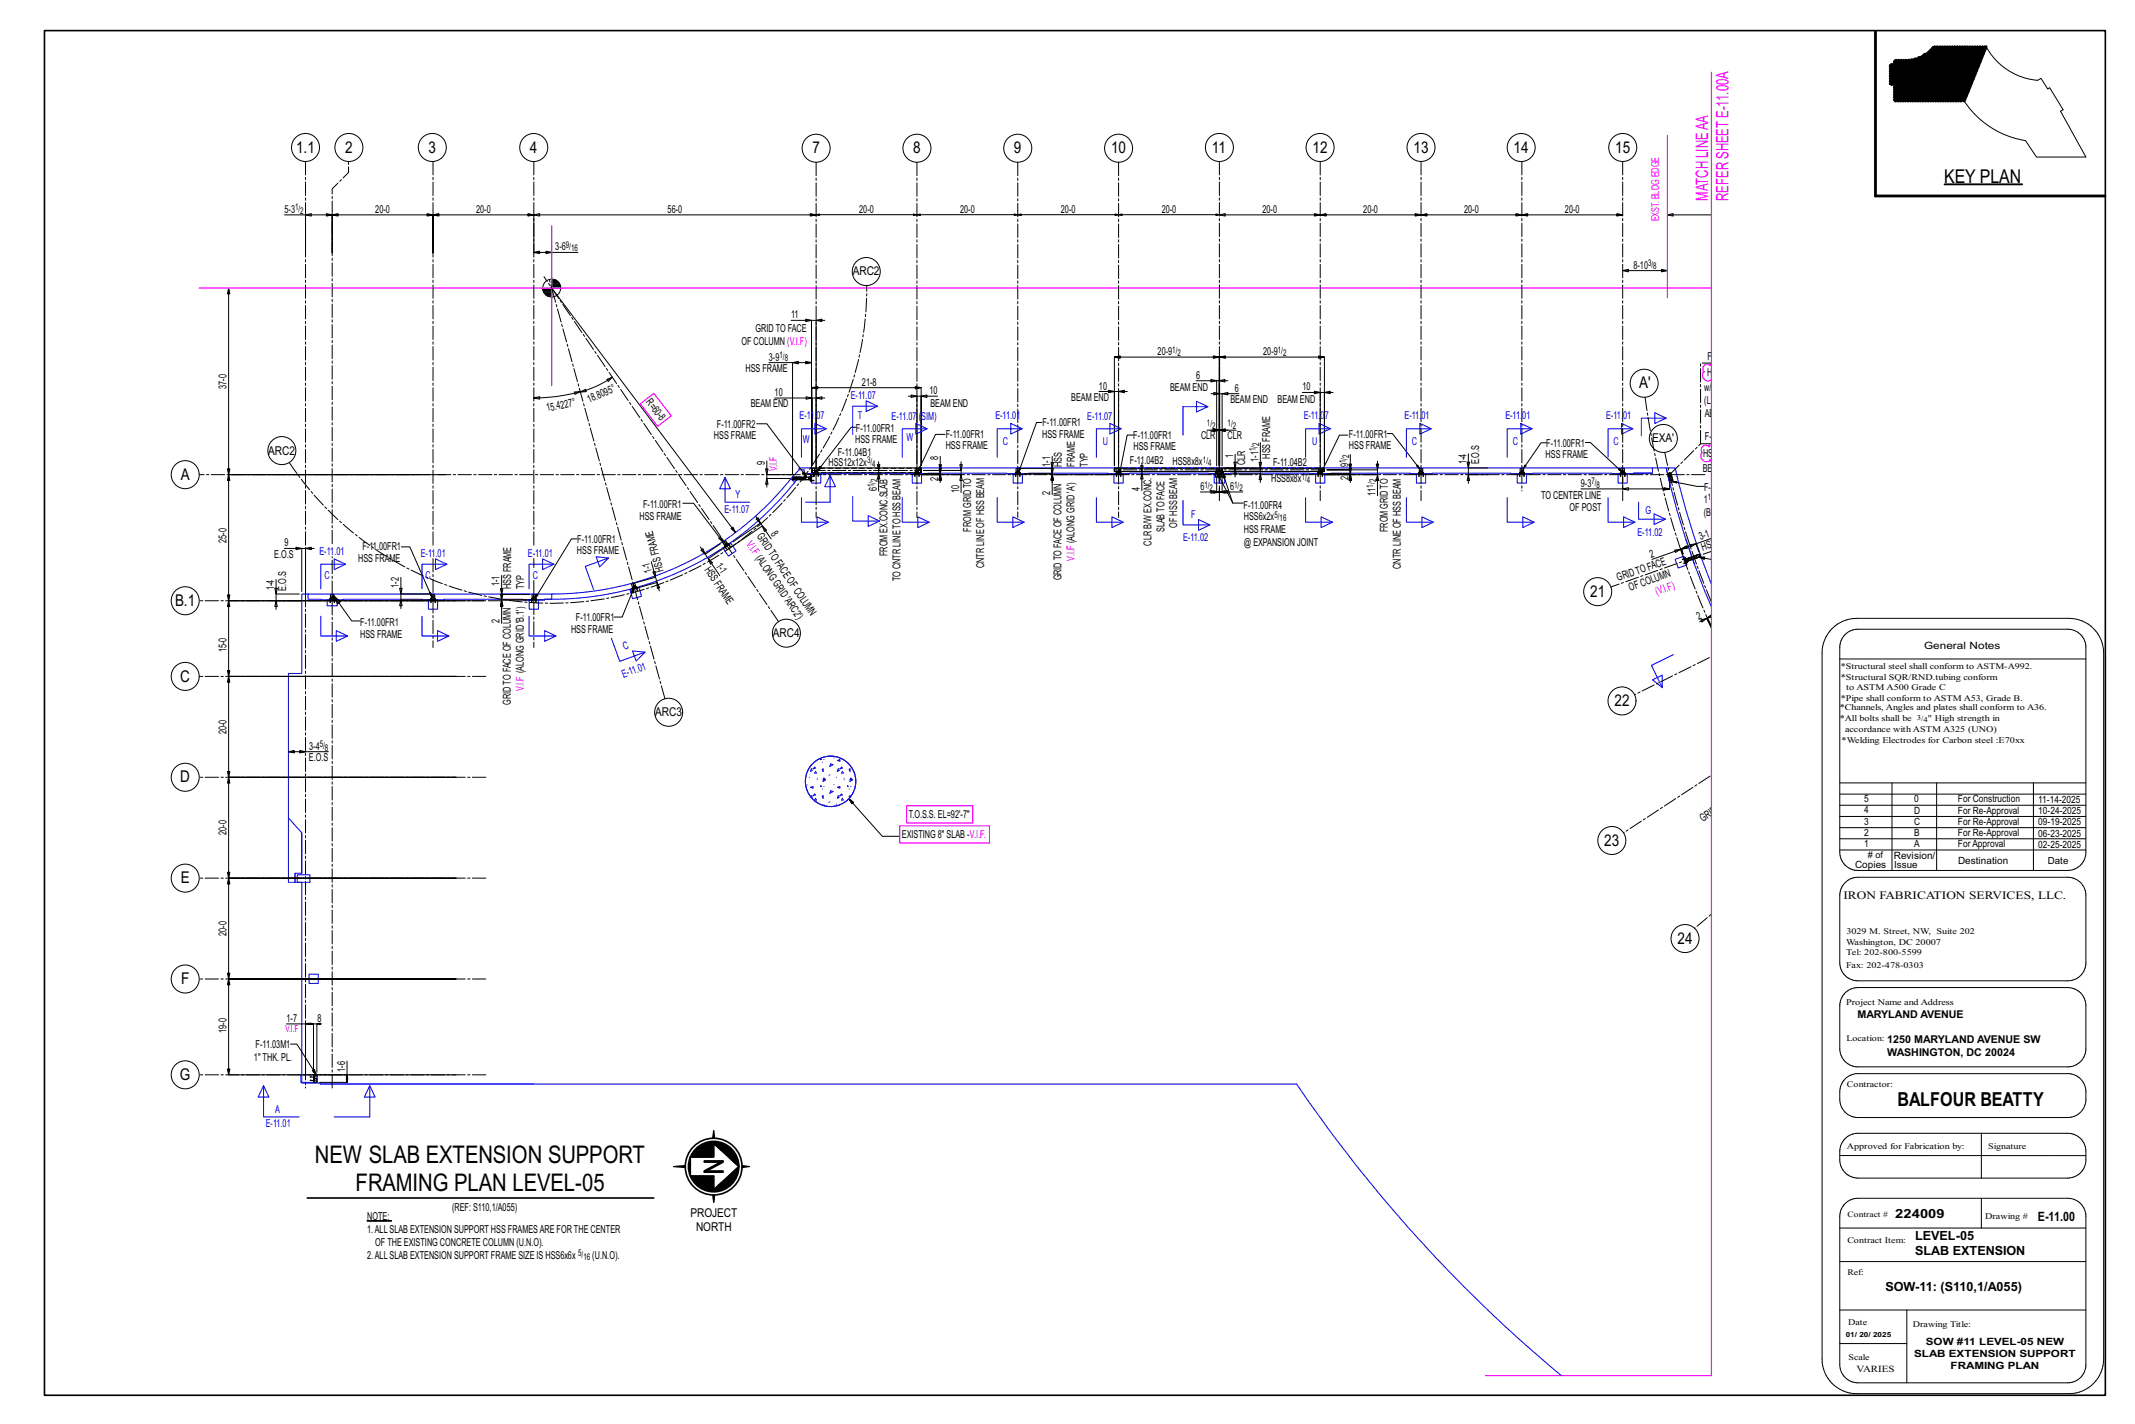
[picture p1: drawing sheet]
<svg xmlns="http://www.w3.org/2000/svg" width="914mm" height="610mm" viewBox="0 0 914 610" stroke-linecap="round" stroke-linejoin="round" font-family="sans-serif">
<defs><g id="words">
<g font-size="10.4">
<text x="134.9" y="497.7">NEW SLAB EXTENSION SUPPORT</text>
<text x="152.3" y="510.1">FRAMING PLAN LEVEL-05</text>
</g>
<text font-size="8.3" x="812.7" y="473.4">BALFOUR BEATTY</text>
<text font-size="8.2" x="832.7" y="78.3">KEY PLAN</text>
<g font-size="7.3" fill="#f0f">
<text x="731.6" y="85.9" transform="rotate(-90 731.6 85.9)">MATCH LINEAA</text>
<text x="740.3" y="85.9" transform="rotate(-90 740.3 85.9)">REFER SHEET E-11.00A</text>
</g>
<g font-size="6.9">
<text x="126.8" y="65.4">1.1</text>
<text x="147.8" y="65.4">2</text>
<text x="183.5" y="65.4">3</text>
<text x="227" y="65.4">4</text>
<text x="347.9" y="65.7">7</text>
<text x="391.1" y="65.7">8</text>
<text x="434.3" y="65.7">9</text>
<text x="475.9" y="65.7">10</text>
<text x="519" y="65.4">11</text>
<text x="562.2" y="65.4">12</text>
<text x="605.4" y="65.4">13</text>
<text x="648.3" y="65.4">14</text>
<text x="691.8" y="65.4">15</text>
<text x="702.1" y="166.3">A'</text>
<text x="77.4" y="205.4">A</text>
<text x="681" y="255.5">21</text>
<text x="75" y="259.4">B.1</text>
<text x="77.2" y="291.8">C</text>
<text x="691.5" y="302.3">22</text>
<text x="77.2" y="335">D</text>
<text x="687.1" y="362">23</text>
<text x="77.4" y="378.2">E</text>
<text x="718.5" y="404">24</text>
<text x="77.6" y="421.3">F</text>
<text x="77.1" y="462.4">G</text>
</g>
<text font-size="5.5" x="872.8" y="522.9">E-11.00</text>
<g font-size="5.4">
<text x="811.7" y="521.2">224009</text>
<text x="820.3" y="530.8">LEVEL-05</text>
<text x="820.3" y="537.4">SLAB EXTENSION</text>
<text x="807.5" y="552.8">SOW-11: (S110,1/A055)</text>
</g>
<g font-size="5.2">
<text x="365.2" y="117.9">ARC2</text>
<text x="707.6" y="189.4">EXA'</text>
<text x="114.9" y="194.6">ARC2</text>
<text x="331" y="272.7">ARC4</text>
<text x="280.6" y="306.6">ARC3</text>
<text x="295.7" y="520.8">PROJECT</text>
<text x="298.1" y="527">NORTH</text>
</g>
<text font-size="4.9" x="789.5" y="384.8">IRON FABRICATION SERVICES, LLC.</text>
<g font-size="4.7">
<text x="121.9" y="91.1">5-3</text>
<text x="160.7" y="91.1">20-0</text>
<text x="203.9" y="91.1">20-0</text>
<text x="286" y="91.1">56-0</text>
<text x="368" y="91.1">20-0</text>
<text x="411.2" y="91.1">20-0</text>
<text x="454.4" y="91.1">20-0</text>
<text x="497.5" y="91.1">20-0</text>
<text x="540.7" y="91.1">20-0</text>
<text x="583.9" y="91.1">20-0</text>
<text x="627.1" y="91.1">20-0</text>
<text x="670.3" y="91.1">20-0</text>
<text x="237.8" y="107.2">3-6</text>
<text x="699.6" y="115">8-10</text>
<text x="338.8" y="136.3">11</text>
<text x="323.6" y="142">GRID TO FACE</text>
<text x="317.5" y="147.5">OF COLUMN (V.I.F)</text>
<text x="329.3" y="154.4">3-9</text>
<text x="495.8" y="152">20-9</text>
<text x="541" y="152">20-9</text>
<text x="731.3" y="154">F</text>
<text x="733.2" y="154">-</text>
<text x="319.3" y="159.1">HSS FRAME</text>
<text x="731.1" y="160.8">H</text>
<text x="733.4" y="160.8">SS6x6x</text>
<text x="97.1" y="166.4" transform="rotate(-90 97.1 166.4)">37-0</text>
<text x="369.2" y="165.1">21-8</text>
<text x="470.7" y="166.8">10</text>
<text x="501.2" y="167.4">BEAM END</text>
<text x="512.3" y="162.1">6</text>
<text x="528.9" y="167.7">6</text>
<text x="557.8" y="167.2">10</text>
<text x="729.9" y="167.3">w/</text>
<text x="252.3" y="172.5" transform="rotate(-23 252.3 172.5)">18.8095°</text>
<text x="276.5" y="172.3" transform="rotate(52 276.5 172.3)">R=60-8</text>
<text x="331.8" y="169.5">10</text>
<text x="398.1" y="168.8">10</text>
<text x="458.8" y="171.6">BEAM END</text>
<text x="526.9" y="172.4">BEAM END</text>
<text x="547.2" y="172.7">BEAM END</text>
<text x="729.9" y="172.8">(LEVELING PL.)</text>
<text x="234.4" y="176.1" transform="rotate(-11 234.4 176.1)">15.4227°</text>
<text x="321.5" y="174.2">BEAM END</text>
<text x="398.5" y="174.2">BEAM END</text>
<text x="730.2" y="178.6">AB</text>
<text x="307" y="183">F-11.00FR2</text>
<text x="366.6" y="185">F-11.00FR1</text>
<text x="446.5" y="182.3">F-11.00FR1</text>
<text x="305.8" y="188.1">HSS FRAME</text>
<text x="366.3" y="189.7">HSS FRAME</text>
<text x="405" y="187.3">F-11.00FR1</text>
<text x="446.4" y="187.5">HSS FRAME</text>
<text x="485.4" y="187.9">F-11.00FR1</text>
<text x="514.4" y="188">CLR</text>
<text x="525.8" y="188">CLR</text>
<text x="577.7" y="187.7">F-11.00FR1</text>
<text x="662.2" y="191.4">F-11.00FR1</text>
<text x="730.2" y="188.3">F-</text>
<text x="733.2" y="188.3">10.02C1</text>
<text x="358.8" y="195.2">F-11.04B1</text>
<text x="401.9" y="197.1" transform="rotate(-90 401.9 197.1)">8</text>
<text x="405" y="192.2">HSS FRAME</text>
<text x="485.5" y="192.8">HSS FRAME</text>
<text x="528.1" y="196.2" transform="rotate(-90 528.1 196.2)">1</text>
<text x="538.9" y="197.7" transform="rotate(-90 538.9 197.7)">1-1</text>
<text x="543.9" y="196.3" transform="rotate(-90 543.9 196.3)">HSS FRAME</text>
<text x="577.7" y="192.4">HSS FRAME</text>
<text x="662" y="196.2">HSS FRAME</text>
<text x="729.4" y="195.5">HS</text>
<text x="327.6" y="199.1" transform="rotate(-90 327.6 199.1)">9</text>
<text x="354.8" y="199.5">HSS12x12x</text>
<text x="449.8" y="199.9" transform="rotate(-90 449.8 199.9)">1-1</text>
<text x="454.8" y="199.9" transform="rotate(-90 454.8 199.9)">HSS</text>
<text x="460.3" y="199.9" transform="rotate(-90 460.3 199.9)">FRAME</text>
<text x="465.9" y="199.9" transform="rotate(-90 465.9 199.9)">TYP</text>
<text x="483.9" y="198.7">F-11</text>
<text x="490.2" y="198.7">.04B2</text>
<text x="502.1" y="199">HSS8x8x</text>
<text x="533.3" y="199" transform="rotate(-90 533.3 199)">CLR</text>
<text x="545.3" y="199.4">F-11.04B2</text>
<text x="577.5" y="200.1" transform="rotate(-90 577.5 200.1)">9</text>
<text x="628" y="198.8" transform="rotate(-90 628 198.8)">1-4</text>
<text x="633.5" y="198.8" transform="rotate(-90 633.5 198.8)">E.O.S</text>
<text x="729.3" y="201.9">BE</text>
<text x="733.4" y="201.9">LOW SLAB</text>
<text x="401.9" y="205.7" transform="rotate(-90 401.9 205.7)">2</text>
<text x="514.1" y="209.8">6</text>
<text x="526.9" y="209.8">6</text>
<text x="544.4" y="206.4">HSS8x8x</text>
<text x="577.5" y="205.6" transform="rotate(-90 577.5 205.6)">2</text>
<text x="677.1" y="208.5">9-3</text>
<text x="375.5" y="210.2" transform="rotate(-90 375.5 210.2)">6</text>
<text x="410.8" y="210.9" transform="rotate(-90 410.8 210.9)">10</text>
<text x="449.8" y="211.7" transform="rotate(-90 449.8 211.7)">2</text>
<text x="488.2" y="210" transform="rotate(-90 488.2 210)">4</text>
<text x="589.1" y="212.2" transform="rotate(-90 589.1 212.2)">11</text>
<text x="660.1" y="213.4">TO CENTER LINE</text>
<text x="729.7" y="215.3">1</text>
<text x="729.8" y="210.1">F-10.03P2</text>
<text x="275.4" y="217.4">F-11.00FR1</text>
<text x="532.6" y="217.7">F-11.00FR4</text>
<text x="672.2" y="219">OF POST</text>
<text x="729.7" y="220.8">(BELOW SLAB)</text>
<text x="273.9" y="222.4">HSS FRAME</text>
<text x="415.9" y="227.5" transform="rotate(-90 415.9 227.5)">FROM GRID TO</text>
<text x="498.7" y="227.9" transform="rotate(-90 498.7 227.9)">SLABTO FACE</text>
<text x="504.2" y="225.9" transform="rotate(-90 504.2 225.9)">OF HSS BEAM</text>
<text x="532.8" y="222.8">HSS6x2x</text>
<text x="594.4" y="227.8" transform="rotate(-90 594.4 227.8)">FROM GRID TO</text>
<text x="97.1" y="232.3" transform="rotate(-90 97.1 232.3)">25-0</text>
<text x="121.8" y="233.9">9</text>
<text x="247.3" y="232.4">F-11.00FR1</text>
<text x="324" y="229.6" transform="rotate(56 324 229.6)">GRIDTOFACEOFCOLUMN</text>
<text x="330" y="228.8" transform="rotate(56 330 228.8)">8</text>
<text x="493.2" y="233.6" transform="rotate(-90 493.2 233.6)">CLR B/W EX.CONC.</text>
<text x="532.7" y="233.8">@ EXPANSION JOINT</text>
<text x="532.7" y="228.3">HSS FRAME</text>
<text x="728.2" y="231.3" transform="rotate(-20 728.2 231.3)">3-1</text>
<text x="117.4" y="238.8">E.O.S</text>
<text x="155.2" y="235.3">F-11.00FR1</text>
<text x="247.1" y="237.3">HSS FRAME</text>
<text x="380.2" y="238" transform="rotate(-90 380.2 238)">FROM EX.CONC.SLAB</text>
<text x="707.2" y="238.7" transform="rotate(-20 707.2 238.7)">2</text>
<text x="729.4" y="235.8" transform="rotate(-20 729.4 235.8)">HSSFRAMETYP</text>
<text x="153.4" y="240.4">HSS FRAME</text>
<text x="279.3" y="245" transform="rotate(-105 279.3 245)">1-1</text>
<text x="284.3" y="244.3" transform="rotate(-105 284.3 244.3)">HS FRAME</text>
<text x="301.6" y="244" transform="rotate(56 301.6 244)">HS FRAME</text>
<text x="306.4" y="242.2" transform="rotate(56 306.4 242.2)">1-1</text>
<text x="421.5" y="243.2" transform="rotate(-90 421.5 243.2)">CNTR LINE OF HSS BEAM</text>
<text x="600" y="243.5" transform="rotate(-90 600 243.5)">CNTR LINE OF HSS BEAM</text>
<text x="170.8" y="251.7" transform="rotate(-90 170.8 251.7)">1-2</text>
<text x="214" y="250.9" transform="rotate(-90 214 250.9)">1-1</text>
<text x="385.7" y="248.8" transform="rotate(-90 385.7 248.8)">TO CNTR LINETO HSS BEAM</text>
<text x="454.6" y="248.5" transform="rotate(-90 454.6 248.5)">GRID TO FACE OF COLUMN</text>
<text x="693.1" y="248.9" transform="rotate(-20 693.1 248.9)">GRIDTOFACE</text>
<text x="117.4" y="252.7" transform="rotate(-90 117.4 252.7)">1-4</text>
<text x="122.6" y="253" transform="rotate(-90 122.6 253)">E.O.S</text>
<text x="218.9" y="252.2" transform="rotate(-90 218.9 252.2)">HSS FRAME</text>
<text x="224.5" y="252.2" transform="rotate(-90 224.5 252.2)">TYP</text>
<text x="698.2" y="252.9" transform="rotate(-20 698.2 252.9)">OFCOLUMN</text>
<text x="154.3" y="267.8">F-11.00FR1</text>
<text x="214" y="266.9" transform="rotate(-90 214 266.9)">2</text>
<text x="246.6" y="265.8">F-11.00FR1</text>
<text x="727.6" y="265.4" transform="rotate(-26 727.6 265.4)">2</text>
<text x="154.2" y="272.9">HSS FRAME</text>
<text x="244.6" y="270.9">HSS FRAME</text>
<text x="97.1" y="279.3" transform="rotate(-90 97.1 279.3)">15-0</text>
<text x="218.8" y="301.7" transform="rotate(-90 218.8 301.7)">GRID TO FACE OF COLUMN</text>
<text x="97.1" y="314.3" transform="rotate(-90 97.1 314.3)">20-0</text>
<text x="132.4" y="321">3-4</text>
<text x="132.3" y="325.7">E.O.S</text>
<text x="389.2" y="350.1">T.O.S.S. EL=92'-7&quot;</text>
<text x="729.3" y="351.8" transform="rotate(-33 729.3 351.8)">GRIDTOFACEOFCOLUMN</text>
<text x="97.1" y="357.5" transform="rotate(-90 97.1 357.5)">20-0</text>
<text x="386.3" y="358.7">EXISTING 8&quot; SLAB -V.I.F.</text>
<text x="97.1" y="400.6" transform="rotate(-90 97.1 400.6)">20-0</text>
<text x="122.7" y="437.5">1-7</text>
<text x="136" y="437.5">8</text>
<text x="97.1" y="442.2" transform="rotate(-90 97.1 442.2)">19-0</text>
<text x="109.5" y="448.6">F-11.03M1</text>
<text x="108.8" y="454.3">1&quot; THK. PL.</text>
<text x="147.8" y="458.8" transform="rotate(-90 147.8 458.8)">1-6</text>
<text x="193.6" y="518.4">(REF: S110,1/A055)</text>
<text x="157.2" y="527.8">1.ALLSLAB EXTENSION SUPPORT HSS FRAMESARE FOR THE CENTER</text>
<text x="157.2" y="522.3">NOTE:</text>
<text x="160.7" y="533.4">OF THE EXISTING CONCRETE COLUMN (U.N.O).</text>
<text x="157.2" y="538.9">2.ALLSLAB EXTENSION SUPPORT FRAME SIZE IS HSS6x6x</text>
<text x="253.7" y="538.9">(U.N.O).</text>
</g>
<g font-size="4.7" fill="#f0f">
<text x="710.6" y="94.8" transform="rotate(-90 710.6 94.8)">EXST. BLDG EDGE</text>
<text x="332.9" y="201.6" transform="rotate(-90 332.9 201.6)">V.I.F</text>
<text x="319.4" y="232.8" transform="rotate(56 319.4 232.8)">V.I.F(ALONGGRID'ARC2')</text>
<text x="460.2" y="239.9" transform="rotate(-90 460.2 239.9)">V.I.F (ALONG GRID 'A')</text>
<text x="709.6" y="254.8" transform="rotate(-20 709.6 254.8)">(V.I.F)</text>
<text x="224.3" y="295.7" transform="rotate(-90 224.3 295.7)">V.I.F (ALONG GRID 'B.1')</text>
</g>
<g font-size="4.7" fill="#00f">
<text x="364.4" y="170.9">E-11.07</text>
<text x="342.5" y="179.3">E-11</text>
<text x="348.8" y="179.3">.</text>
<text x="349.7" y="179.3">07</text>
<text x="367.5" y="179.2">T</text>
<text x="381.9" y="179.8">E-11.07</text>
<text x="393.5" y="179.8">(</text>
<text x="394.6" y="179.8">SIM)</text>
<text x="426.3" y="179.3">E-11.01</text>
<text x="465.7" y="179.7">E-11.07</text>
<text x="558.4" y="179.3">E-11.</text>
<text x="565.6" y="179.3">0</text>
<text x="567.4" y="179.3">7</text>
<text x="601.5" y="179.3">E-11.</text>
<text x="608.8" y="179.3">01</text>
<text x="644.7" y="179.3">E-11.</text>
<text x="652" y="179.3">01</text>
<text x="687.9" y="179.3">E-11.</text>
<text x="695.1" y="179.3">01</text>
<text x="343.8" y="189.7">W</text>
<text x="388.2" y="188.9">W</text>
<text x="429.5" y="190.4">C</text>
<text x="472.4" y="190.4">U</text>
<text x="562" y="190.4">U</text>
<text x="604.7" y="190.4">C</text>
<text x="647.9" y="190.4">C</text>
<text x="691.1" y="190.4">C</text>
<text x="315.1" y="213">Y</text>
<text x="310.3" y="219.6">E-11.07</text>
<text x="510.2" y="221.7">F</text>
<text x="704.8" y="219.9">G</text>
<text x="506.7" y="231.6">E-11.02</text>
<text x="701.3" y="229.7">E-11.02</text>
<text x="136.8" y="237.5">E-11.01</text>
<text x="180.2" y="238.3">E-11.01</text>
<text x="226.1" y="238.3">E-11.01</text>
<text x="138.9" y="247.7">C</text>
<text x="182.3" y="247.7">C</text>
<text x="228.2" y="247.7">C</text>
<text x="267.5" y="278.2" transform="rotate(-20 267.5 278.2)">C</text>
<text x="267" y="290.2" transform="rotate(-20 267 290.2)">E-11.01</text>
<text x="117.8" y="476.6">A</text>
<text x="113.8" y="482.6">E-11.01</text>
</g>
<g font-size="4.6">
<text x="795.6" y="436">MARYLAND AVENUE</text>
<text x="808.3" y="446.4">1250 MARYLAND AVENUE SW</text>
<text x="808.3" y="452">WASHINGTON, DC 20024</text>
</g>
<g font-size="4.3">
<text x="824.1" y="277.6">General Notes</text>
<text x="798.4" y="343.5">5</text>
<text x="819.8" y="343.5">0</text>
<text x="838.6" y="343.5">For Construction</text>
<text x="873" y="343.8">11-14-2025</text>
<text x="798.4" y="353">3</text>
<text x="798.4" y="348.2">4</text>
<text x="819.8" y="353.1">C</text>
<text x="819.8" y="348.3">D</text>
<text x="838.6" y="353.1">For Re-Approval</text>
<text x="838.6" y="348.3">For Re-Approval</text>
<text x="873" y="353.4">09-19-2025</text>
<text x="873" y="348.6">10-24-2025</text>
<text x="798.4" y="357.8">2</text>
<text x="819.8" y="357.9">B</text>
<text x="838.6" y="357.8">For Re-Approval</text>
<text x="873" y="358.1">06-23-2025</text>
<text x="798.4" y="362.6">1</text>
<text x="819.8" y="362.6">A</text>
<text x="838.6" y="362.6">For Approval</text>
<text x="873" y="362.9">02-25-2025</text>
<text x="794.5" y="371.5">Copies</text>
<text x="811.1" y="367.7">Revision/</text>
<text x="838.6" y="369.7">Destination</text>
<text x="824.8" y="575.8">SOW #11 LEVEL-05 NEW</text>
<text x="819.8" y="581">SLAB EXTENSION SUPPORT</text>
<text x="835.4" y="586.2">FRAMING PLAN</text>
</g>
<g font-size="4.2">
<text x="811.3" y="371.4">Issue</text>
<text x="877.1" y="369.8">Date</text>
</g>
<text font-size="4.2" fill="#f0f" x="122.3" y="442">V.I.F</text>
<g font-size="4">
<text x="126.4" y="90.1">1/</text>
<text x="128.6" y="91.5">2</text>
<text x="242.3" y="106.2">9/</text>
<text x="244.6" y="107.6">16</text>
<text x="705.8" y="113.9">3/</text>
<text x="708.1" y="115.4">8</text>
<text x="333.8" y="153.3">1/</text>
<text x="336.1" y="154.7">8</text>
<text x="502.1" y="151">1/</text>
<text x="504.3" y="152.4">2</text>
<text x="547.3" y="151">1/</text>
<text x="549.5" y="152.4">2</text>
<text x="516.9" y="182.3">1/</text>
<text x="519.2" y="183.7">2</text>
<text x="525.8" y="182.3">1/</text>
<text x="528" y="183.7">2</text>
<text x="539.3" y="191" transform="rotate(-90 539.3 191)">2</text>
<text x="515.2" y="198">1/</text>
<text x="537.9" y="193.2" transform="rotate(-90 537.9 193.2)">1/</text>
<text x="577.8" y="196.1" transform="rotate(-90 577.8 196.1)">2</text>
<text x="371.4" y="198.4">3/</text>
<text x="373.6" y="199.8">4</text>
<text x="517.4" y="199.4">4</text>
<text x="576.4" y="198.3" transform="rotate(-90 576.4 198.3)">1/</text>
<text x="374.4" y="208.5" transform="rotate(-90 374.4 208.5)">1/</text>
<text x="375.8" y="206.3" transform="rotate(-90 375.8 206.3)">2</text>
<text x="515.8" y="208.7">1/</text>
<text x="528.6" y="208.7">1/</text>
<text x="557.5" y="205.4">1/</text>
<text x="559.7" y="206.8">4</text>
<text x="588.1" y="208.7" transform="rotate(-90 588.1 208.7)">1/</text>
<text x="589.5" y="206.5" transform="rotate(-90 589.5 206.5)">2</text>
<text x="681.6" y="207.4">7/</text>
<text x="683.8" y="208.8">8</text>
<text x="518.1" y="210.1">2</text>
<text x="530.8" y="210.1">2</text>
<text x="731.4" y="214.2">1</text>
<text x="545.8" y="221.7">5/</text>
<text x="548" y="223.2">16</text>
<text x="136.9" y="319.9">5/</text>
<text x="139.2" y="321.3">8</text>
<text x="247.6" y="537.9">5/</text>
<text x="249.8" y="539.3">16</text>
<text x="795.1" y="587.5">VARIES</text>
</g>
<text font-size="3.9" x="799.9" y="367.1"># of</text>
<g font-size="3.7">
<text x="788.4" y="286.2">*Structural steel shall conform to ASTM-A992.</text>
<text x="788.4" y="291.2">*Structural SQR/RND.tubing conform</text>
<text x="790.7" y="295.5">to ASTM A500 Grade C</text>
<text x="787.9" y="304.1">*Channels, Angles and plates shall conform to A36.</text>
<text x="788.4" y="300.2">*Pipe shall conform to ASTM A53, Grade B.</text>
<text x="788" y="308.9">*All bolts shall be</text>
<text x="825.7" y="308.9">&quot; High strength in</text>
<text x="790.2" y="313.2">accordance with ASTM A325 (UNO)</text>
<text x="788.8" y="318">*Welding Electrodes for Carbon steel :E70xx</text>
<text x="790.8" y="399.9">3029 M. Street, NW, Suite 202</text>
<text x="790.7" y="404.6">Washington, DC 20007</text>
<text x="790.7" y="409">Tel: 202-800-5599</text>
<text x="790.7" y="414.2">Fax: 202-478-0303</text>
<text x="790.7" y="430">Project Name and Address</text>
<text x="790.8" y="445.6">Location:</text>
<text x="791" y="465.3">Contractor:</text>
<text x="791" y="491.9">Approved for Fabrication by:</text>
<text x="851.5" y="492">Signature</text>
<text x="850.2" y="522">Drawing #</text>
<text x="791.2" y="532.3">Contract Item:</text>
<text x="791.5" y="567.4">Date</text>
<text x="819.3" y="568.1">Drawing Title:</text>
<text x="791.7" y="582.1">Scale</text>
</g>
<text font-size="3.6" x="791.2" y="545.9">Ref:</text>
<text font-size="3.5" x="791.3" y="520.8">Contract #</text>
<g font-size="3.2">
<text x="821" y="308">3/</text>
<text x="823.9" y="309.1">4</text>
</g>
<text font-size="3" x="790.5" y="572.4">01/ 20/ 2025</text>
</g></defs>
<path d="M832.7 78.8h33.4v.3h-33.4zM157.2 522.5l10.5 .2z" fill="#000" stroke="#000" stroke-width=".5"/>
<g fill="none" stroke="#000" stroke-width=".43">
<path d="M811.3 25.8h5.3a14.9 14.9 0 0 0 11.1-5.8h23a27.7 27.7 0 0 0 22 14.4l1.4-.9 2.9 4.6 .9-.6 5.7 9.5-1.1 .6 10.9 19.6h-21.2l-4.7-7a38.6 38.6 0 0 1-26.2-16.9h-30v-7.1h-1.8v-8.7h1.8zM121.9 92h8.9v16.3M130.8 92l2.5-.5v1zM130.8 92h11.5l-2.5 .5v-1l2.5 .5v16.3v-16.3l2.5 .5v-1l-2.5 .5h43.2l-2.5 .5v-1l2.5 .5v16.3v-16.3l2.4 .5v-1l-2.4 .5h43.1l-2.4 .5v-1l2.4 .5v16.3v-.2l2.5 .5v-1.1l-2.5 .6h7.7M228.6 92l2.5-.5v1zM228.6 92h120.9l-2.4 .5v-1l3.9 .7v-.6l-1.5 .3h43.2l-1.5 .3v-.6l3 .6v-.6l-1.5 .3h43.2l-1.5 .3v-.6l3 .6v-.6l-1.5 .3h43.2l-1.5 .3v-.6l3 .6v-.6l-1.5 .3h43.2l-1.5 .3v-.6l1.5 .4h43.1l-2.4 .5v-1l4.9 1v-1l-2.5 .5h43.2l-2.5 .5v-1l5 1v-1l-2.5 .5h43.2l-2.5 .5v-1l5 1v-1l-2.5 .5h43.2l-2.5 .5v-1l2.5 .5M522.3 92l2.4-.5v1zM714.1 92l2.5-.5v1zM714.1 92h18.7M233.8 107.5l2.5 .6-2.5 .5zM236.3 118.6v9.4M247.5 108.1h-11.2v.2"/>
<path d="M695 115.8l2.5-.5v1.1zM695 115.8h19.1l-2.5 .6v-1.1l2.5 .5M97.9 123.3l-.5 2.5h1l-.5-2.5v79.9l-.5-2.5h1l-.5 2.5h81.2M231.6 123.3h9.4M236.3 123.3l78.7 104.7-1.9-1.7 .8-.6 1.1 2.3M338.8 137.1h8.8v64.7v-46.6l-2.5-.5v1.1l2.5-.6h-8.2M345.1 136.6l2.5 .5-2.5 .6zM347.6 137.1h5.7M349.5 137.1l2.5-.5v1.1zM349.5 137.1v63.2M329.3 155.2h10.1v48M339.4 155.2l2.5-.5v1.1z"/>
<path d="M228.6 170.3l2.5-.5v1.1zM246 167.8l2.5-.1-2.2 1.1zM248.5 167.7l-9.8 2-10.1 .6M259.9 162.4l2.4-.9-1.8 1.8zM262.3 161.5a46.2 46.2 0 0 1-13.7 6.3l2.5-.1-.3-1.1-2.2 1.2M345.3 169.9l2.4 .5-2.4 .5zM347.7 170.4h5.6M349.5 170.4l2.5-.5v1zM389 169.6h5.5M390.2 169.1l2.5 .5-2.5 .5zM392.7 169.6v29.8M394.5 169.6l2.5-.5v1z"/>
<path d="M401.6 169.6h-7.1v29.7v-33.3l-2.5-.6v1.1l2.5-.5h-46.8l2.5-.6v1.1l-2.5-.5v33.3v-28.9h-15.9M470.7 167.6h6.6v31.8v-46.5l2.5 .5v-1.1l-2.5 .6h44.9l-2.5 .5v-1.1l2.5 .6v46.5v-15.2h-5.3M474.8 167.1l2.5 .5-2.5 .5zM477.3 167.6h5.5M479.1 167.6l2.5-.5v1zM479.1 167.6v31.8M512.3 163h8.8v36.4M518.6 162.5l2.5 .5-2.5 .5zM518.6 168.5h4.8M519.9 168l2.4 .5-2.4 .6zM521.1 163h4.8M522.2 163l2.4-.5v1z"/>
<path d="M522.2 163v36.4M522.3 168.5v30.9M523.4 168.5l2.5-.5v1.1zM530.6 168.5h-7.2v30.9M557.8 168h7.6v32.5M563 167.5l2.4 .5-2.4 .5zM565.4 168h5.6M567.2 168l2.5-.5v1zM567.2 168v31.4v-46.5l-2.4-.6v1.1l2.4-.5h-44.9l2.5-.6v1.1l-2.5-.5v46.5v-15.2h7.2M324.1 181.4h4.3l17.1 22.9-1.9-1.7 .9-.6 1 2.3M328.4 197.3v5.9h11.9M366.5 182.9h-2l-14.5 19 1.1-2.3 .8 .6-1.9 1.7"/>
<path d="M375.8 198.9h1l-.5 2.5zM376.3 197.7v4.9M402.2 198.9h1l-.5 2.5zM402.7 195.3v6.1h-7.2h16.1M402.7 199.1v3.7l.5-2.4h-1l.5 2.4h-6.9h6.9v.4M404.8 186h-4.1l-7.3 15.4 .3-1.5 .6 .3-.9 1.2M411.1 198.9h1l-.5 2.5zM411.6 197.7v5.5M446.2 180.9h-2.3l-7.5 20.8 .2-1.5 .6 .2-.8 1.3M450.1 198h1.1l-.5 2.5zM450.7 195.4v5.1h-13.7M450.7 199.1v7.5"/>
<path d="M485.4 186.2h-2.6l-3.2 16v-1.5l.6 .1-.6 1.4M488.5 199.4h1.1l-.5 2.5zM489.1 198.1v4.5M518.5 184.2h3.8l-2.5-.6v1.1l2.5-.5v16.9v-16.9M519.7 183.6l2.5 .6-2.5 .5zM522.2 184.2h3.8M522.3 184.2l2.4-.6v1.1zM522.3 184.2l2.5-.6v1.1zM528.4 197.8h1.1l-.5 2.5zM529 194.5v5.8h-4.7M539.3 197.9h1l-.5 2.5zM539.8 189.5v10.9h-15"/>
<path d="M577.2 186.3h-3.5l-7.7 15.8 .3-1.5 .6 .3-.9 1.2M577.8 198.7h1.1l-.6 2.4zM578.3 194.6v6.5h-10h21.7M578.3 199.1v4.1M589.4 198.7h1.1l-.5 2.4zM590 197.4v5.8M594.1 185.6h2.2l11.6 14.9-1.2-1 .5-.4 .7 1.4M628.4 197.8h1l-.5 2.5zM628.9 194.3v6h8.4M662.3 189.6h-2.3l-7.5 10.9 .6-1.4 .5 .4-1.1 1M679 189.4h2.2l13.2 12.4-1.3-.8 .5-.5 .8 1.3M191 203.2h-93.1l-.5 2.5h1l-.5-2.5v54l-.5-2.5h1l-.5 2.5h109.3"/>
<path d="M292.5 215.4h4.6l12.6 16.7-1.9-1.7 .8-.6 1.1 2.3M327.9 200.7h1.1l-.6 2.5zM328.4 204.8l.6 2.5h-1.1zM328.4 203.2v5.3M328.4 204.8h10M376.3 202.6l.5 2.5h-1zM376.3 201.4h1.2M377.5 202.6h-1.2v7.6M402.7 202.8l.5 2.5h-1zM402.7 203.2l.5 2.5h-1zM402.7 205.7v-2.5h-8h16.9v7.7M402.7 201.4v5.2"/>
<path d="M411.6 203.2l.5 2.5h-1zM438.9 202.8h11.8M450.1 200.4h1.1l-.5 2.4zM450.7 202.8l.5 2.5h-1.1zM450.7 203.2l.5 2.5h-1.1zM481.1 203.2h-30.4v8.5M489.1 202.6l.5 2.5h-1.1zM489.1 201.9h.1M489.2 202.6l-.1 7.4M518.5 210.6h3.8l-2.5-.5v1l2.5-.5v-1.6v1.6h1.1M518.6 210.1l2.5 .5-2.5 .5zM521.1 203.8v6.8h-7"/>
<path d="M521.1 210.6h4.9M521.2 202.2l.7 2.5 .9-.5-1.6-2 6.8 13.2M522.3 210.6l2.4-.5v1zM523.4 210.6l2.5-.5v1zM523.4 203.8v6.8h8.9M523.6 202.1l.3 2.6 1-.4-1.3-2.2 4.4 13.3h4.5M524.7 200.5h4.3M527.9 202.8h11.9M529 200.5l.5 2.5h-1.1zM529 200.3v3.9M539.8 202.8l.5 2.5h-1zM539.8 200.4v6.2"/>
<path d="M577.8 200.4h1.1l-.6 2.4zM578.3 203.2l.6 2.5h-1.1zM578.3 205.6v-2.4h-10.9h22.6v9M578.3 201.1v1.7h-9.8h9.8l.6 2.5h-1.1l.5-2.5v3.8M590 203.2l.5 2.5h-1.1zM628.9 203.2l.5 2.5h-1zM628.9 200.3v6.6M628.9 203.2h8.4M695 209.3l2.5-.5v1zM695 204.3v5h-17.9M715.1 203.2v6.1l-2.5-.5v1l2.5-.5h-20.1M715.3 203.9l.1 .2z"/>
<path d="M715.7 205.2l.1 .3zM716.7 206.2l1.4 .6 .1-.6h-1.5l10.2 2h3M121.8 234.8h7.4v18.4M126.8 234.3l2.4 .5-2.4 .5zM129.2 234.8h5.4M130.8 234.8l2.5-.5v1zM130.8 234.8v19.5M171.9 234.1h3.6l9.2 21-.9-1.2 .6-.3 .3 1.5M247.1 230.7h-2.3l-15.4 25.2 .5-1.5 .5 .4-1 1.1M299.9 234.2l3.4 5M300.2 235.5l.9-.6 .9 2.3zM303.3 239.2l1.9 1.7-.9 .6z"/>
<path d="M308.6 232.8l-6.6 4.4M311.2 233.8l-7.9 5.4 5 7.2M323.6 220.9l2.9 4.3M323.8 222.2l.9-.6 1 2.4zM325.7 224l-11.8 8M326.5 225.2l1.8 1.7-.9 .6zM330.3 230.7l-3.8-5.5-14.3 9.7M707.5 239.5l12.3-4.3 1.7 4.9M717.2 235.5l2.6-.3-2.2 1.3zM720.1 235l2.2-1.3 .3 1zM723.6 233.8l-3.8 1.4M723.9 233.1l2.5-.3-2.2 1.3z"/>
<path d="M726.4 232.8l-6.3 2.2 .7 2.1-.7-2.1M727.6 238.5l2.3 1 .2-1.1-2.5 .1 5.2 1M732.8 230.5l-6.4 2.3 1.2 3.4M117.7 251.8h1.1l-.6 2.5zM118.2 257.2l.6 2.5h-1.1zM118.2 248.1v6.2h10M118.2 254.3v6.6M118.2 257.2h11M143 255.1l1.5 3.5 1.3-1-2.8-2.5 7.7 10.7h3.6M171.2 251.8h1l-.5 2.5zM171.7 256.8l.5 2.5h-1zM171.7 247.2v7.1h13"/>
<path d="M171.7 254.3v6.2M171.7 256.8h13.5M195.3 257.2h-97.4l-.5 2.5h1l-.5-2.5v32.4l-.5-2.5h1l-.5 2.5h97.4h-97.4l-.5 2.4h1l-.5-2.4v43.1l-.5-2.4h1l-.5 2.4h97.4h-97.4l-.5 2.5h1l-.5-2.5v43.2l-.5-2.5h1l-.5 2.5h97.4h-97.4l-.5 2.5h1l-.5-2.5v43.2l-.5-2.5h1l-.5 2.5h97.4h-97.4l-.5 2.5h1l-.5-2.5v41l-.5-2.5h1l-.5 2.5h97.4M209.1 257.2h5.7v9.7M214.3 252h1.1l-.6 2.5zM214.3 254.3h1.1l-.6 2.5zM214.8 256.8l.6 2.5h-1.1zM214.8 257.2l.6 2.5h-1.1zM214.8 246.4v8.1h12.1M214.8 256.8h14.2M214.8 253.1v7.4M271.6 251.4l-1.4 2.1 1 .4 .4-2.5-5.1 12.8h-3.5"/>
<path d="M278.9 240.4l1.9 6.7-8.6 2.4M279.6 244.9l1-.3 .2 2.5zM280.8 247.1l1.6 5.8M281.4 249.4l1.2 2.2-1.1 .3zM281.4 249.4l-9.4 2.5M727.9 266.2l3-1.5 1.9 3.9M728.5 265.4l2.4-.7-2 1.6zM731.2 264.6l1.6-1.3-1.6 1.3 1.6-.8-1.9 .9M731.2 264.6l1.6-.4-1.6 .4 1.6 3.2zM784.7 269.1a15.1 15.1 0 0 1 10.5-4.4h90.9a14.9 14.9 0 0 1 14.9 14.9v302.2a14.9 14.9 0 0 1-14.9 14.8h-90.9a14.7 14.7 0 0 1-14.8-14.8v-302.2a14.7 14.7 0 0 1 4.3-10.5zM790.2 271.6a7.9 7.9 0 0 1 5.6-2.2h89.8a7.8 7.8 0 0 1 7.8 7v88.4a7.7 7.7 0 0 1-7.8 7.8h-89.8a7.8 7.8 0 0 1-7.8-7.8v-87.7a7.6 7.6 0 0 1 2.2-5.5zM788 282.1h105.4"/>
<path d="M123.5 321.8l2.5 .5v-1l-2.5 .5h7.3l-2.4 .5v-1l2.4 .5h9.8M788 335.2h105.4M788 340h105.4M810.3 335.2v37.4M829.4 335.2v37.4M870.9 335.2v37.4M363.6 341.9l1.2 2.2 .8-.7-2-1.5 14.3 16.1h7.2M788 349.5h105.4M788 359.1h105.4M788 344.7h105.4M788 354.3h105.4M788 363.9h105.4"/>
<path d="M790.2 377.8a7.9 7.9 0 0 1 5.6-2.2h89.8a7.9 7.9 0 0 1 7.8 7v30.3a7.8 7.8 0 0 1-7.8 7h-89.8a7.8 7.8 0 0 1-7.8-7.8v-28.7a7.8 7.8 0 0 1 2.2-5.6zM122.7 438.3h8.1v21.8M130.8 438.3l1.5-.3v.6zM130.8 438.3h3.5l-1.5 .3v-.6l1.5 .3v20.8v-20.8M132 438.3h3.7M132.8 438l1.5 .3-1.5 .3zM135.7 438.3l1.5-.3v.6zM137.7 438.3h-2v20.8M790.2 425a7.9 7.9 0 0 1 5.6-2.2h89.8a7.9 7.9 0 0 1 7.8 7v19.9a7.9 7.9 0 0 1-7.1 7h-91.3a7.9 7.9 0 0 1-7-7.8v-18.3a7.9 7.9 0 0 1 2.2-5.6zM124.4 447h2.7l8.4 13.2-1.7-1.8 .9-.6 .8 2.4M148.6 454.2v5.9h-11.7M148.6 460.1l.3 1.5h-.6z"/>
<path d="M148.6 460.1v3.3l-.3-1.5h.6l-.3 1.5h-11.7M790.2 461.9l1.9-1.4 2.9-.9h91.3a7.8 7.8 0 0 1 7.1 7v4.8a7.8 7.8 0 0 1-7.8 7h-89.8a7.8 7.8 0 0 1-7.8-7.8v-3.2a7.9 7.9 0 0 1 2.2-5.5zM788 494.7h105.4M790.2 487.4a7.9 7.9 0 0 1 5.6-2.2h89.8a7.8 7.8 0 0 1 7.8 7v4.3a7.8 7.8 0 0 1-7.8 7.8h-89.8a7.9 7.9 0 0 1-7.8-7.8v-3.6a7.6 7.6 0 0 1 2.2-5.5zM848.6 485.2v19.1M790.2 515.3a7.9 7.9 0 0 1 5.6-2.3h89.8a7.8 7.8 0 0 1 7.8 7v65a7.9 7.9 0 0 1-7.8 7h-89.8a7.8 7.8 0 0 1-7.8-7.8v-63.5a7.6 7.6 0 0 1 2.2-5.4zM848.6 513v12.7M788 525.7h105.4M788 540.1h105.4M788 560.8h105.4M788 575.2h28.7M816.7 560.8v31.2"/>
<circle cx="130.8" cy="63.1" r="6"/>
<circle cx="149.4" cy="63.1" r="6"/>
<circle cx="185.1" cy="63.1" r="6"/>
<circle cx="228.6" cy="63.2" r="6"/>
<circle cx="349.5" cy="63.5" r="6"/>
<circle cx="392.7" cy="63.5" r="6"/>
<circle cx="435.9" cy="63.5" r="6"/>
<circle cx="479.1" cy="63.5" r="6"/>
<circle cx="522.3" cy="63.1" r="6"/>
<circle cx="565.4" cy="63.1" r="6"/>
<circle cx="608.6" cy="63.1" r="6"/>
<circle cx="651.5" cy="63.2" r="6"/>
<circle cx="695" cy="63.1" r="6"/>
<circle cx="371" cy="116.2" r="6"/>
<circle cx="236.3" cy="123.3" r="3.8"/>
<circle cx="704.2" cy="164.1" r="6"/>
<circle cx="120.7" cy="192.9" r="6"/>
<circle cx="712.4" cy="187.7" r="6"/>
<circle cx="79.3" cy="203.2" r="6"/>
<circle cx="715.3" cy="204" r=".13"/>
<circle cx="715.3" cy="204" r=".07"/>
<circle cx="715.7" cy="205.4" r=".13"/>
<circle cx="715.7" cy="205.4" r=".07"/>
<circle cx="79.3" cy="257.2" r="6"/>
<circle cx="684.3" cy="253.3" r="6"/>
<circle cx="336.8" cy="271.1" r="6"/>
<circle cx="79.3" cy="289.6" r="6"/>
<circle cx="286.4" cy="304.9" r="6"/>
<circle cx="694.7" cy="300.1" r="6"/>
<circle cx="79.3" cy="332.7" r="6"/>
<circle cx="690.3" cy="359.8" r="6"/>
<circle cx="79.3" cy="375.9" r="6"/>
<circle cx="79.3" cy="419.1" r="6"/>
<circle cx="721.7" cy="401.8" r="6"/>
<circle cx="79.3" cy="460.1" r="6"/>
</g>
<g fill="none" stroke="#000" stroke-width=".7">
<path d="M19 13.1h882.7v584.2h-882.7zM236.3 119.9h1.8M232.5 123.9h3.8M232.6 124.4h3.7M232.9 125h3.4M233.2 125.6h3.1M233.7 126.1h2.6M234.5 126.7h1.8M236.3 121.6h3.4M236.3 121.1h3.1M236.3 120.5h2.6M236.3 122.2h3.6"/>
<path d="M236.3 122.8h3.8M295.6 495.4l10.1-.1v-5.8l10.7 9.9-10.7 9.9v-5.8h-10.1zM295.6 497l-.2 2.4 .2 2.4M296.2 495.3a10.3 10.3 0 0 1 11.3-6 10.3 10.3 0 0 1 8.4 9.6M305.7 494.5l-2.7 .8M305.7 493.6l-2.3 .4-1.9 1.3M305.7 495l-1.6 .3M305.7 491.6l-2.2 .3-1.9 .8-1.3 1-1.3 1.6M305.7 489.6a9.8 9.8 0 0 0-9 5.7M305.7 494l-1.9 .4-1.6 .9M305.7 490.1a9.3 9.3 0 0 0-8.4 5.2M305.7 491.1a8.3 8.3 0 0 0-7.3 4.2"/>
<path d="M305.7 492.1l-3.3 .7-1.6 1.1-1.2 1.4M305.7 492.6l-3.3 .8-2.2 1.9M305.7 490.6a8.8 8.8 0 0 0-7.9 4.7M305.7 493.1l-2.6 .5-2.3 1.7M305.8 489.6a9.8 9.8 0 0 1 9.6 8.8M306.3 490.1a9.3 9.3 0 0 1 8.5 7.8M307 490.7a8.8 8.8 0 0 1 7.2 6.6M307.7 491.3l2 .8 1.4 1 1.4 1.6 1 2M308.5 492.1l2.3 1.4 1.8 2.4M315.9 499.9a10.3 10.3 0 0 1-8.4 9.6 10.3 10.3 0 0 1-11.3-6M131.6 512.9h148.4M296.7 503.5a9.8 9.8 0 0 0 9 5.7"/>
<path d="M297.3 503.5a9.3 9.3 0 0 0 8.4 5.2M297.8 503.5a8.8 8.8 0 0 0 7.9 4.7M298.4 503.5a8.3 8.3 0 0 0 7.3 4.2M299 503.5l1.3 1.6 1.8 1.2 1.4 .6 2.2 .3M299.6 503.5l1.2 1.4 1.6 1.1 3.3 .7M300.2 503.5l2.2 1.9 3.3 .8M300.8 503.5l2 1.5 2.9 .7M301.5 503.5l1.9 1.3 2.3 .4M302.2 503.5l1.6 .9 1.9 .3M303 503.5l2.7 .7M304.1 503.5l1.6 .3M312.6 502.9l-1.8 2.4-2.3 1.4"/>
<path d="M313.5 502.1l-1 2-1 1.2-1.8 1.3-2 .9M314.2 501.5a8.8 8.8 0 0 1-7.2 6.6M314.8 500.9a9.3 9.3 0 0 1-8.5 7.8M315.4 500.4a9.8 9.8 0 0 1-9.6 8.8"/>
<circle cx="305.7" cy="499.4" r="12.1"/>
<circle cx="305.7" cy="499.4" r="10.8"/>
</g>
<g fill="none" stroke="#000" stroke-width="1.2">
<path d="M803.2 13.4v70.5h98.3M828.6 20l-17.3 17.3M829.7 20l-18.4 18.4M830.8 20l-19.5 19.5M831.8 20l-20.5 20.6M832.9 20l-21.6 21.6M834 20l-22.7 22.7M835.1 20l-23.3 23.3M836.2 20l-23.3 23.3M837.2 20l-23.3 23.3M838.3 20l-23.3 23.3M839.4 20l-23.3 23.3"/>
<path d="M840.5 20l-23.3 23.3M841.5 20l-23.3 23.3M842.6 20l-23.3 23.3M843.7 20l-23.3 23.3M844.8 20l-23.3 23.3M845.9 20l-23.3 23.3M846.9 20l-23.3 23.3M848 20l-23.3 23.3M849.1 20l-23.3 23.3M850.2 20l-23.3 23.3M850.7 20l-9.4 23.3M810.3 27.5l-.8 .8"/>
<path d="M812.1 25.8l-.8 .8M813.2 25.8l-3.7 3.6M814.2 25.8l-4.7 4.7M815.3 25.8l-5.8 5.7M816.4 25.8l-6.9 6.8M817.5 25.7l-8 8M818.8 25.5l-9.3 9.3M820.2 25.1l-10.7 10.8M821.9 24.5l-11.7 11.7M824.4 23.2l-13.1 13M843 39l-4.3 4.3M843.7 37.2l-6.1 6.1"/>
<path d="M844.4 35.4l-7.8 7.9M845.2 33.6l-9.7 9.7M845.9 31.8l-11.5 11.5M846.6 30l-13.3 13.3M847.4 28.2l-15.1 15.1M848.1 26.4l-16.9 16.9M848.8 24.6l-18.7 18.7M849.5 22.8l-20.5 20.5M850.3 21l-22.4 22.3M842.3 40.8l-2.5 2.5"/>
</g>
<path d="M733 30.9v558h-96.8M714.1 58v69.5M236.3 96.7v68.4M85.3 123.3h647.5M732.8 155.9l-.4 .7a1.33 1.33 0 0 0-2.3 0 1.42 1.42 0 0 0 0 2.5h-.3a2.28 2.28 0 0 0 0 3.1h.3v.3a2.35 2.35 0 0 0 2.7 .2M274.2 172.9l5.8-4.5 7.5 9.6-5.8 4.5zM732.8 190.4l-.7 .3-.2 .7a1.45 1.45 0 0 0-2.6 0 1.36 1.36 0 0 0 0 2.4l-.3-.1a2.18 2.18 0 0 0 0 3h.3v.3a2.33 2.33 0 0 0 3.2 0v-.3l.3 .6M385.4 353.5h38.4v7.4h-38.4zM388.3 344.9h28.3v7.4h-28.3z" fill="none" stroke="#f0f" stroke-width=".5"/>
<path d="M827.7 20h3.5M811.3 25.8h5.3M831.2 43.3h-19.9v-7.1h-1.8v-8.7h1.8v-1.7M363.8 341.7l.2-.3" fill="none" stroke="#000" stroke-width=".43" stroke-dasharray="0 1"/>
<g fill="none" stroke="#000" stroke-width=".5">
<path d="M339.4 204.3l.1 1.1zM339.5 204.3h8v1.1h-8zM347.3 203.8l-.2 .2 .3 .1M347.3 205.7l.1 .2M347.3 205.6v.2M347.4 203.8l.1 .3M347.4 203.8v.1M347.5 203.8h.1M347.4 205.6l.1 .3M347.4 205.6v.1M347.5 205.6h.1M347.5 203.4l.1 2.9z"/>
<path d="M347.5 203.8v.3M347.5 205.6v.3M347.7 200.3l.1 2.2zM347.8 200.3h46.7v2.2h-46.7zM348.1 202.8h2.9zM348.5 202.7l.3 .1zM348.5 202.5h.1M348.5 202.8h.1M348.6 202.4h-.1M348.6 202.7h.2M348.6 202.5l-.1 .2M348.7 202.4h.1"/>
<path d="M348.7 202.5h.1M348.7 202.8h.1M348.8 202.5v.3h1.5v-.3M350.3 202.7h.1M350.3 202.5h.1M350.3 202.8h.1M350.3 202.4h.1M350.4 202.5l.2 .2M350.5 202.4h.1M350.5 202.5h.1M350.5 202.8h.1M350.6 202.7h-.3l.3 .1"/>
<path d="M350.6 202.7v.1M391.3 202.8h2.9zM391.6 202.7l.4 .1zM391.7 202.5v.2M391.7 202.8h.1M391.7 202.4h.1M391.8 202.7h.2M391.9 202.4h.1M391.9 202.5h.1M391.9 202.8h.1M392 202.5v.3h1.4v-.3M393.4 202.7l.4 .1z"/>
<path d="M393.5 202.5h.1M393.5 202.8h.1M393.5 202.4h.1M393.6 202.7h.2M393.6 202.5l-.1 .2M393.7 202.4h.1M393.7 202.5h.1M393.7 202.8h.1M394.5 200.3v2.2zM434.5 202.8h2.8zM434.8 202.7l.4 .1zM434.9 202.7h.1"/>
<path d="M434.9 202.5l.2-.1v.3M434.9 202.8h.1M435.1 202.8h.1M435.2 200.5h1.4v2.3h-1.4zM436.6 202.7l.4 .1zM436.7 202.8h.1M436.8 202.7h.1M436.9 202.5l-.2-.1v.3M436.9 202.8h.1M477.3 200.4v1.5zM477.3 200.4h44.8v1.5h-44.8zM477.6 202.8h2.9z"/>
<path d="M478 202.7h.2M478.1 202.5h.2M478.1 202.8h.1M478.2 202.5l.1 .2M478.3 202.8h.1M478.3 202.7h-.3l.3 .1M478.3 202.7v.1M478.4 201.9v.9h1.4v-.9M479.8 202.7h.2M479.9 202.5h.2M479.9 202.8h.1M480 202.5l.1 .2"/>
<path d="M480.1 202.8h.1M480.1 202.7h-.3l.3 .1M480.1 202.7v.1M520.3 202.8h1.6zM520.5 202.7l.3 .1zM520.5 202.7h.1M520.7 202.5l-.2-.2 .3 .4M520.9 201.9v.9h.4v-.9M521.4 202.7h.3zM521.4 202.7h.1M521.4 202.5l.2-.2v.2M521.5 202.5l.2 .2"/>
<path d="M522.1 200.4l.1 1.5zM522.3 200.4l.1 1.5zM522.4 200.4h44.8v1.5h-44.8zM522.6 202.8h1.6zM522.8 202.7h.2M522.9 202.5l.2-.2v.2M522.9 202.8h.1M523 202.5l.1 .2M523.1 202.8h.1M523.1 202.7l-.3 .1M523.2 201.9l.1 .9h.3v-.9M523.7 202.7h.2"/>
<path d="M523.8 202.5l.2-.2v.2M523.8 202.7v.1M523.9 202.5l.1 .2M524 202.7v.1M524 202.7h-.3h.3M524 202.7h.1M564 202.8h2.9zM564.4 202.7l.3 .1zM564.4 202.7h.1M564.4 202.8h.1M564.6 202.5l-.2-.1 .3 .3M564.6 202.8h.1"/>
<path d="M564.7 201.9v.9h1.5v-.9M566.2 202.5h.2M566.2 202.8h.1M566.3 202.7h.2M566.3 202.5l-.1 .2M566.4 202.8h.1M566.5 202.7l-.3 .1M567.2 200.4v1.5zM607.2 202.8h2.9zM607.6 202.5h.2M607.6 202.8h.1M607.7 202.7h.2"/>
<path d="M607.7 202.5l-.1 .2M607.8 202.8h.1M607.9 202.7h-.4l.4 .1M607.9 202.7v.1M607.9 200.5h1.4v2.3h-1.4zM609.3 202.7l.4 .1zM609.4 202.5l.2-.1-.2 .3M609.4 202.8h.1M609.5 202.7h.2M609.6 202.8h.1M650.4 202.8h2.8zM650.7 202.7l.4 .1z"/>
<path d="M650.8 202.7h.1M650.8 202.5h.2M650.8 202.8h.1M650.9 202.5l.1 .2M651 202.8h.1M651.1 200.5h1.4v2.3h-1.4zM652.6 202.7h.1M652.6 202.5h.2M652.6 202.8h.1M652.7 202.5l.1 .2M652.8 202.8h.1M652.9 202.7h-.4l.4 .1"/>
<path d="M652.9 202.7v.1M693.5 202.8h2.9zM694 202.5h.2M694 202.8h.1M694.1 202.7h.1M694.1 202.5l-.2 .2M694.2 202.8h.1M694.2 202.7l-.3 .1M694.3 200.5h1.4v2.3h-1.4zM695.7 202.7l.4 .1zM695.8 202.5h.2M695.8 202.8h.1"/>
<path d="M695.9 202.7h.1M695.9 202.5l-.2 .2M696 202.8h.1M714.3 202.8l1.2-.4 .9 3.1-1.2 .4zM714.5 202.8l.9-.2 .3 .9-.9 .3zM714.6 202.9l.8-.2 .3 .8-.9 .2zM309.5 232.2l1.2-.8 1.2 1.8-1.2 .8zM310.4 234l.1-.2 .2 .2M310.4 234.2l.3-.2zM310.5 234.2h.1M310.6 234.1l-.1 .1M310.7 234.1h.1"/>
<path d="M312 232.9l.2 .1M312 233.2h.1M312 232.9l-.1 .1M312.1 233.1l-.2 .1M312.2 233.1h.1M312.2 233l-.3 .2M312.2 233h.1M312.6 232.9l-2.4 1.6M721.5 239h.1M721.6 239.2h.1M721.6 239l.1 .2M721.6 239h.1"/>
<path d="M721.6 239l.1 .1M721.7 239.2h.1M721.7 239.4l6.2-2.1 .4 1-6.2 2.1zM721.7 239l.3 .1-.3 .1M721.8 240l-.4-1.4 .9 2.7M727.7 237.3l-4.8 1.7M727.9 237.3l.4 1zM140.8 256.7l2.9 .1zM141.2 256.7h.4zM141.2 256.7h.2M141.3 256.7h.1M141.5 256.5l-.2-.1 .2 .3"/>
<path d="M141.5 256.7h.1M141.6 254.5h1.4v2.2h-1.4zM143 256.7h.4zM143 256.7h.2M143.1 256.5h.2M143.1 256.7h.1M143.2 256.5l.1 .2M143.3 256.7h.1M184 256.7l2.9 .1zM184.4 256.7h.3zM184.4 256.7h.2M184.5 256.5l.1-.1 .1 .3"/>
<path d="M184.5 256.7h.1M184.6 256.7h.1M184.7 254.5h1.5v2.2h-1.5zM186.2 256.7h.3zM186.2 256.7h.2M186.3 256.7h.1M186.4 256.5l-.1-.1 .2 .3M186.4 256.7h.1M227.2 256.7l2.9 .1zM227.6 256.7h.1M227.6 256.5h.2M227.7 256.5l.2 .2"/>
<path d="M227.8 256.7h.1M227.9 256.7h-.3h.3M227.9 256.7h.1M227.9 254.5h1.5v2.2h-1.5zM229.4 256.7h.1M229.4 256.5h.2M229.5 256.5l.2 .2M229.6 256.7h.1M229.7 256.7h-.3h.3M229.7 256.7h.1M270.5 249.9l1.4-.3 .6 2.1-1.4 .4zM270.7 252.2l.4-.1z"/>
<path d="M270.8 252l.1-.2-.2 .4M270.8 252.2h.1M271 252.1h.1M271 252.1h-.1M272.5 251.7h.1M272.6 251.5l-.1 .2M272.7 251.5h-.2M272.7 251.7h.1M272.8 251.6l-.2 .1M272.8 251.6l-.3 .1M272.8 251.6h.1M273.2 251.6l-2.8 .8"/>
<path d="M722.2 240.7l.1 .2M722.2 240.7h.1M722.2 240.7h.2M722.3 240.8v.1M722.3 240.9h.1M722.3 240.7l.1 .1M288.6 499.4l4.9 .4M293.5 499.3l-1.7 .1M293.5 498.9l-4.9 .5 4.9 .1M301.6 496.9h8.1v.7l-6.7 3.6h6.7v.7h-8.1v-.7l6.8-3.6h-6.8zM301.6 497.3l8.1 .1-8.1 4.3h8.1M301.6 497.1h8.1l-8.1 4.3h8.1"/>
<path d="M305.6 487.2l.1-3.1-.5 3.2M305.7 485.9v1.3M305.7 484.1l.4 3.2M309.3 497.3l-.9 .3M317.8 498.9l3.1 .5-3.1 .4M317.8 499.3l1.3 .1-1.3 .1M305.2 511.5l.5 3.2M305.7 511.5v1.4M306.1 511.5l-.4 3.2-.1-3.2"/>
</g>
<g fill="none" stroke="#00f" stroke-width=".45">
<path d="M371 171.6l4.8 2.3-4.8 2.3zM375.8 173.9h-10.6v12.2M517.3 174.1l-4.8 2.3v-4.6l4.8 2.3h-10.6v12.2M713.6 179l-4.8 2.3v-4.6l4.8 2.3h-10.6v7.6M349 181.3l4.9 2.3-4.9 2.2zM353.9 183.6h-10.6v12.1M392.2 181.3l4.9 2.3-4.9 2.2zM397.1 183.6h-10.7v12.1M437.7 183.5l-4.8 2.3v-4.6l4.8 2.3h-10.6v12.2M475.3 181.2l4.9 2.3-4.9 2.3zM480.2 183.5h-10.6v12.2M564.9 181.2l4.9 2.3-4.9 2.3z"/>
<path d="M569.8 183.5h-10.6v12.2M608.1 181.2l4.9 2.3-4.9 2.3zM613 183.5h-10.7v12.2M651.3 181.2l4.9 2.3-4.9 2.3zM656.2 183.5h-10.7v12.2M694.5 181.2l4.8 2.3-4.8 2.3zM699.3 183.5h-10.6v12.2M310.5 204.4l2.3 4.8h-4.6l2.3-4.8v10.6h10.6M342.2 204.1l-2.2 2.8M342.3 201.1l-3.6 3.8M343.3 213.1v10.5h11.5M345 202.8h9.1"/>
<path d="M347.6 202.8h3.9v4h-3.9zM347.7 200.3h-5.5l.1 .8h2.1v1.5h.6v.2h2.6M351.5 202.8h2.6v-.2h34v.2h2.6M355.5 203.5l-2.3 4.9h4.6l-2.3-4.9v11.5h-10.5M365.2 212.5v10.6h11.5M386.4 213.1v10.5h11.6M388.1 202.8h9.2M390.7 202.8h4v4h-4zM394.5 200.3h313.2M394.7 202.8h2.6v-.2h34v.2h2.6M427.1 213v10.5h11.5M431.3 202.8h9.2"/>
<path d="M433.9 202.8h4v4h-4zM437.9 202.8h2.6v-.2h34v.2h2.6M469.6 213v10.5h11.5M474.5 202.8h9.2M477.1 202.8h4v4h-4zM481.1 202.8h2.6v-.2h34v.2h2.3M506.7 214.2v10.5h11.5M517.7 202.8h9.1M520 202.8h2.2v4h-2.2zM522.3 202.8h2.2v4h-2.2zM524.5 202.8h2.3v-.2h34.1v.2h2.6M559.2 213v10.5h11.5"/>
<path d="M560.9 202.8h9.1M563.5 202.8h3.9v4h-3.9zM567.4 202.8h2.6v-.2h34v.2h2.6M602.3 213v10.5h11.6M604 202.6l-.2 .2h9.4M606.6 202.8h4v4h-4zM610.6 202.8h2.6v-.2h34v.2h2.6M645.5 213v10.5h11.5M647.2 202.8h9.2M649.8 202.8h4v4h-4zM653.8 202.8h2.6v-.2h34v.2h2.6M688.7 213v10.5h11.5"/>
<path d="M690.4 202.8h9.2M693 202.8h4v4h-4zM697 202.8l10.7-.2v-2.3h5.9a334 334 0 0 0 19.2 59.1M699.6 202.6h8.1M701.8 215v7.3h11.5l-4.9-2.3v4.6l4.9-2.3M715.2 207.1l-1.6-6.8h3.9a326.2 326.2 0 0 0 15.3 49.4M143.1 239.3l4.9 2.2-4.9 2.3zM186.5 239.3l4.9 2.2-4.9 2.3zM232.4 239.3l4.8 2.2-4.8 2.3zM260.6 238.8l-5.3-.4 1.6 4.3 3.7-3.9-10 3.7 3.6 9.9M309.7 234.8l3.3-2.2 2.2 3.2-3.2 2.3zM349.9 221.3l4.9 2.3-4.9 2.3z"/>
<path d="M371.8 220.8l4.9 2.3-4.9 2.2zM393.1 221.3l4.9 2.3-4.9 2.3zM433.8 221.3l4.8 2.2-4.8 2.3zM476.2 221.3l4.9 2.2-4.9 2.3zM513.3 222.4l4.9 2.3-4.9 2.3zM565.8 221.3l4.9 2.2-4.9 2.3zM609 221.3l4.9 2.2-4.9 2.3zM652.2 221.3l4.8 2.2-4.8 2.3zM695.4 221.3l4.8 2.2-4.8 2.3zM717.5 239.4l3.7-1.3 1.3 3.7-3.7 1.4zM721.8 230.3l4 11.5M131.9 254.3h-2.7v34h-5.7v61.9"/>
<path d="M137.7 256.8h2.4M140.1 256.8h4.4v2.5h-4.4zM144.5 256.8h2.4M148 241.5h-10.6v10.6M180.9 256.8h2.6M183.5 256.8h3.9v4h-3.9zM187.4 256.8h2.6M191.4 241.5h-10.7v10.6M224 256.8h2.7M226.7 256.8h3.9v4h-3.9zM236.3 254.3a130.9 130.9 0 0 0 102.4-49.4l1.6 1.6a133.2 133.2 0 0 1-104 50zM236.3 254.3h-104.4v2.2h5.8v.3h9.2v-.3h34v.3l43.1-.3v.3h9.2v-.3h3.1l-5.7 .3"/>
<path d="M237.2 241.5h-10.6v10.6M269.9 252.5l3.8-1 1 3.8-3.8 1zM137.4 263.8v8.5h11.5l-4.9 2.3v-4.6l4.9 2.3M180.7 263.8v8.5h11.6l-4.9 2.3v-4.6l4.9 2.3M226.6 263.8v8.5h11.5l-4.8 2.3v-4.6l4.8 2.3M261.8 273.2l3.6 9.9 10.9-3.9M270.9 278.7l5.4 .5-3.8 3.8zM716.7 280.2l-9.4 4.6 4.7 9.6-.1-5.4-4.1 2 4.2 3.4M345.7 336h.1M346.7 332.7h.1M347.1 337.1l1.1-.4v.7zM347.5 329.1l.4 .8-.8 .3z"/>
<path d="M348.9 328.4l.4 .4-1.1 .3zM348.9 339.9l.4 .4-1.1 .4zM349.3 330.2l.4 .7h-.8zM350 333.8h.1M350 333.1h.1M351.4 336.3l.4 .4h-.4zM351.4 324.8l.4 .4h-.4zM352.1 337.8h.1M352.1 326.3h.1M352.5 329.1v1.1l-.3-.7zM352.9 336.7h.1M352.9 325.2h.1"/>
<path d="M352.9 333.1l.3 .4-.7 .3zM352.9 333.5l.7 .3-1.1 .7zM355 332h.1M355.4 331.7h.1M355.8 327l1 .3-1.4 .8zM355.8 338.5l1 .4-1.4 .7zM357.2 336h.1M357.2 324.5h.1M358.3 332.7h.1M358.6 337.1l1.1-.4v.7zM358.6 325.5l1.1-.3v.7zM359 329.1l.4 .8-.8 .3z"/>
<path d="M360.4 328.4l.4 .4-1.1 .3zM360.4 339.9l.4 .4-1.1 .4zM360.8 330.2l.4 .7h-.8zM361.5 333.8h.1M361.5 333.1h.1M363 336.3l.3 .4h-.3zM363.7 337.8h.1M364 329.1v1.1l-.3-.7zM364.4 336.7h.1M364.4 333.1l.4 .4-.8 .3zM364.4 333.5l.7 .3-1.1 .7zM123.5 350.2l5.7 6.3v17.4h-2.8v3.8h-2.9z"/>
<path d="M129.2 356.5v17.4M347.3 341.2l.2-.5 .4 .7-.3 .1M349.3 341.7l.4 .8h-.8zM352.5 340.7v1l-.3-.7zM352.8 344.9l.1-.3 .3 .4M353.2 345h.1M355 343.5h.1M355.4 343.2h.1M358.3 344.3h.1M359 340.7l.4 .7-.8 .3zM360.8 341.7l.4 .8h-.8zM364 341.4a10.8 10.8 0 0 0-6-17.5 10.8 10.8 0 0 0-12.6 13.6 10.8 10.8 0 0 0 17.8 4.8l.6-.6"/>
<path d="M364 341.4v-.7l-.3 .3 .2 .5M126.4 373.9v3.8h2.8v85.9h7.9v.5h91.5M127.3 374.5h5.4v3.2h-5.4zM132.4 417h3.9v4h-3.9zM112.9 464.8l2.3 4.8h-4.6l2.3-4.8v13.3h15.2M128.9 460.1h5.4v3.3h-5.4zM134.3 460.1h1.5v3.3h-1.5M135.7 460.1v3.3M137.2 464.1h418.1a602.5 602.5 0 0 0 113.3 124.7M158.4 464.8l2.3 4.8h-4.6l2.3-4.8v13.3h-15.3"/>
<circle cx="355.7" cy="334.5" r="10.8"/>
</g>
<g fill="none" stroke="#000" stroke-width=".43" stroke-dasharray="2 1.4">
<path d="M339.5 204.3h8M339.5 204.8v-.4M339.5 204.4v-.1M339.5 204.3h.2M339.6 205.3h1.5M339.6 205.3v-.9M339.7 204.3h1.3M339.7 205.4l-.2-.6M341 205.4h-1.3M341 205.4l.2-.1M341 204.3h3.9M341 204.3h3.7"/>
<path d="M341.1 204.3l-1.5 .1M341.1 205.3v-.5M341.1 204.8v-.5M341.2 205.3v-.1M341.2 205.2l-.2-.9M343.2 204.4v.9M343.2 205.3h.1M343.3 205.3l.1 .1M343.3 204.3l-.1 .1M343.4 204.3v1M343.4 204.3h-.1M344.7 204.3h.1"/>
<path d="M344.8 204.3v.1M344.8 205.3h-3.8M344.8 204.4v.9M344.9 204.3v.1M344.9 205.3l-3.9 .1M344.9 204.4v.9M346.4 205.2v-.8M346.4 204.4v-.1M346.4 205.3v-.1M346.4 204.3h1M346.4 204.4l.1 .9M346.5 205.4l-.1-.1"/>
<path d="M346.5 205.3l.9-.1M347.1 204l.2-.2M347.1 205.8l.2-.2M347.3 203.8h.2M347.3 203.9h.2M347.3 205.6h.2M347.3 205.7h.2M347.3 204h-.2M347.3 205.8h-.2M347.4 204.4h-1M347.4 204.3h.1M347.4 205.3l-.9 .1"/>
<path d="M347.4 205.3h.1M347.4 204.3v.1M347.4 204.4h.1M347.4 205.3v-.9M347.4 203.9h.1M347.4 205.7h.1M347.5 204.3v.1M347.5 205.3h-.1M347.5 205.6h.1M347.5 205.7h.1M347.5 203.8h.1M347.5 203.9h.1"/>
<path d="M347.5 203.9v-.1M347.5 204v-.1M347.5 204h.1M347.5 205.7v-.1M347.5 205.8v-.1M347.5 205.8h.1M347.5 205.3h-8M347.5 204.4v.9M347.5 204h-.2M347.5 203.8h1.1M347.5 205.8h-.2M347.5 205.6h1.1l-1.1 .2"/>
<path d="M347.6 205.7h.1M347.6 203.9h.1M347.6 205.8l-.1-.1M347.6 205.8h-.1M347.6 204l-.1-.1M347.6 204h-.1M347.6 205.7v.1M347.6 205.8h.1M347.6 203.9v.1M347.6 204h.1M347.6 203.8v.2M347.6 205.6v.2"/>
<path d="M347.8 200.5h46.7M348.5 202.8h.1M348.5 202.8v-.3M348.5 202.5v-.1M348.5 202.5h.1M348.6 202.4h.1M348.6 202.8v-.3M348.6 202.8h.1M348.6 202.8h-.1M348.6 202.7v.1M348.6 203.8l-1.1 .2M348.7 202.8h.1"/>
<path d="M348.7 202.5v.3M348.7 202.8v1.1l-.2-1.1M348.7 202.4v.1M348.7 202.5h.1M348.7 202.8h-.2M348.8 202.5v-.2M348.8 202.3v-.1M348.8 202.2v-1.7h1.5v1.7M349 202.5v-.2M349 202.3v-.6h.6M349 202.7v-.2M349 202.7h1.1z"/>
<path d="M349.1 202.4v.1M349.1 202.5v.2M349.1 202.3v.1M349.1 202.2v.1M349.5 200.5v2.3M349.6 202.8v-2.3M349.6 201.7h.5v.5M350 202.7v-.2M350 202.5v-.8h-.9v.5M350.1 202.4v.1M350.1 202.5v.2M350.1 202.3v.1"/>
<path d="M350.1 202.2v.1M350.3 202.4v.1M350.3 202.3v.1M350.3 202.2v.1M350.3 202.8h.1M350.3 202.8v-.3M350.3 202.5v-.1M350.3 202.5h.1M350.3 202.4h.2M350.4 202.8v-.3M350.4 202.8h.1M350.4 202.8h-.1"/>
<path d="M350.4 202.7v.1M350.5 202.8h.1M350.5 202.5v.3M350.5 202.8v1.1l-.2-1.1M350.5 202.4v.1M350.5 202.5h.1M350.5 202.8h-.2M391.7 202.8h.1M391.7 202.8v-.3M391.7 202.5v-.1M391.7 202.5h.1M391.7 202.4h.2"/>
<path d="M391.8 202.8h.1M391.8 202.8v-.3M391.8 202.7v.1M391.9 202.8h.1M391.9 202.5v.3M391.9 203.9l-.2-1.1M391.9 202.8v1.1M391.9 202.4v.1M391.9 202.5h.1M391.9 202.8h-.2M392 202.5v-.2M392 202.3v-.1"/>
<path d="M392 202.2v-1.7h1.4v1.7M392.2 202.5v-.2M392.2 202.3v-.6h.5M392.2 202.7v-.2M392.2 202.7h1zM392.2 202.4v.1M392.2 202.5l.1 .2M392.2 202.3v.1M392.2 202.2v.1M392.7 200.5v2.3M392.7 202.8v-2.3M392.7 201.7h.5l.1 .5"/>
<path d="M393.1 202.7l.1-.2M393.2 202.5l-.1-.8h-.8l-.1 .5M393.3 202.4v.1M393.3 202.5l-.1 .2M393.3 202.3v.1M393.3 202.2v.1M393.4 202.4v.1M393.4 202.3v.1M393.4 202.2v.1M393.5 202.8h.1M393.5 202.8v-.3M393.5 202.5v-.1"/>
<path d="M393.5 202.5h.1M393.5 202.4h.2M393.6 202.8v-.3M393.6 202.8h.1M393.6 202.7v.1M393.7 202.8h.1M393.7 202.5v.3M393.7 203.9l-.2-1.1M393.7 202.8v1.1M393.7 202.4v.1M393.7 202.5h.1M393.7 202.8h-.2"/>
<path d="M394.5 202.3h-46.7M434.9 202.8h.1M434.9 202.8v-.3M434.9 202.5v-.1M434.9 202.4l.2 .1M435 202.8v-.3M435 202.8h.1M435 202.7v.1M435 202.5v.3M435.1 202.8h.1M435.1 202.8h-.1M435.1 202.5v.3"/>
<path d="M435.1 203.9l-.2-1.1M435.1 202.8v1.1M435.1 202.8h-.2M435.4 201.7h1v1l-.1-1h-.9v1zM435.5 202.7h.8M435.9 200.5v2.3M435.9 202.8v-2.3M436.4 202.7h-1M436.4 202.7h.1M436.7 202.8h.1M436.7 202.8v-.3M436.7 202.5v-.1"/>
<path d="M436.7 202.4l.2 .1M436.8 202.8h.1M436.8 202.7v.1M436.8 202.5v.3M436.9 202.8h.1M436.9 202.8h-.1M436.9 202.5v.3M436.9 203.9l-.2-1.1M436.9 202.8v1.1M436.9 202.8h-.2M477.3 200.5h44.8M478.1 202.8h.1"/>
<path d="M478.1 202.8v-.3M478.1 202.5v-.1M478.1 202.4l.2 .1M478.2 202.7v.1M478.2 202.8h.1M478.2 202.5v.3M478.3 202.8h.1M478.3 202.8h-.1M478.3 202.5v.3M478.3 203.9l-.2-1.1M478.3 202.8v1.1M478.3 202.8h-.2"/>
<path d="M478.4 201.9v-.1M478.4 201.8v-1.3h1.4M478.5 201.8h.1M478.5 201.8l.7-.1M478.6 202.7l-.1-.9M478.6 202.7h1zM478.6 201.8h.1M478.6 201.8l.1 .9M479.1 201.9v.9M479.1 200.5v1.4M479.1 202.8v-2.3M479.2 201.7l.4 .1"/>
<path d="M479.5 202.7l.1-.9M479.6 201.8h-1M479.6 201.8h.1M479.6 201.8v.9M479.8 201.8v.1M479.8 201.8h.1M479.8 200.5v1.3M479.9 202.8h.1M479.9 202.8v-.3M479.9 202.5v-.1M479.9 202.4l.2 .1M480 202.7v.1"/>
<path d="M480 202.8h.1M480 202.5v.3M480.1 202.8h.1M480.1 202.8h-.1M480.1 202.5v.3M480.1 203.9l-.2-1.1M480.1 202.8v1.1M480.1 202.8h-.2M520.5 202.8h.1M520.5 202.8v-.3M520.6 202.8v-.3M520.6 202.8h.1"/>
<path d="M520.6 202.8h-.1M520.6 202.8v-.1M520.7 202.8h.1M520.7 202.5v.3M520.7 202.5v1.8M520.7 204.3l-.2-1.8M520.9 201.9v-.1M520.9 201.8v-1.3M520.9 201.8h.4M520.9 200.5h.4v1.3M520.9 200.5h.4h-.4M520.9 202.7v-.8"/>
<path d="M520.9 202.7h.1M521 202.8v-2.3M521 201.9v.8M521 201.8h.1M521 202.7h-.1M521.2 202.7h-.3M521.2 202.8l-.2-.1M521.2 201.7l-.2 .1M521.2 202.7v-.8M521.2 202.7h.1M521.2 201.9v.9M521.2 200.5v1.4"/>
<path d="M521.2 201.8v-.1M521.2 202.7v.1M521.3 202.7h-.1M521.3 201.8h.1M521.3 201.8v.8M521.3 202.6l-.1 .1M521.4 202.8h.1M521.4 202.7v-.2M521.5 202.7v-.2M521.5 202.8h.1M521.5 202.8h-.1M521.5 202.7h.1"/>
<path d="M521.6 202.8h.1M521.6 202.5v.2M521.6 202.5v1.8M521.6 204.3l-.2-1.8M522.1 201.8h-44.8M522.4 200.5h44.8M522.9 202.8h.1M522.9 202.8v-.3M523 202.8v-.1M523 202.8h.1M523 202.5v.3M523.1 202.8h.1"/>
<path d="M523.1 202.5v.3M523.1 204.3l-.2-1.5M523.1 202.8v1.5M523.2 201.9v-.1M523.2 201.8l.1-1.3M523.2 201.8h.4M523.2 200.5h.4v1.3M523.3 200.5h.3h-.4M523.3 202.7l-.1-.8M523.3 202.7h.1M523.3 202.8v-2.3M523.3 201.9l.1 .8"/>
<path d="M523.3 201.8h.1M523.5 202.7h-.2M523.5 202.8l-.2-.1M523.5 201.7l-.2 .1M523.5 202.7l.1-.8M523.5 202.7h.1M523.6 201.9v.9M523.6 200.5v1.4M523.6 202.7h-.1M523.6 201.8l-.1-.1M523.6 202.7l-.1 .1M523.6 202.7h.1"/>
<path d="M523.6 201.8h.1M523.6 201.8v.8M523.6 202.6v.1M523.8 202.8h.1M523.8 202.7v-.2M523.9 202.7h.1M523.9 202.8h.1M523.9 202.5v.2M524 202.8h.1M524 202.5v.2M524 204.3l-.2-1.5M524 202.8v1.5"/>
<path d="M564.4 202.8h.1M564.4 202.8v-.3M564.4 202.5l.1-.1M564.5 202.4l.1 .1M564.5 202.8v-.3M564.5 202.8h.1M564.5 202.7v.1M564.6 202.8h.1M564.6 202.5v.3M564.6 203.9l-.2-1.1M564.6 202.8v1.1M564.6 202.8h-.2"/>
<path d="M564.7 201.9v-.1M564.7 201.8v-1.3h1.5M564.9 201.8h.1M564.9 201.8l.6-.1M564.9 202.7v-.9M564.9 202.7h1.1zM565 201.8h.1M565 201.8v.9M565.4 201.9v.9M565.4 200.5v1.4M565.5 202.8v-2.3M565.5 201.7l.5 .1"/>
<path d="M565.9 202.7v-.9M565.9 201.8h-.9M566 201.8h.1M566 201.8v.9M566.2 201.8v.1M566.2 201.8h.1M566.2 200.5v1.3M566.2 202.8h.1M566.2 202.8v-.3M566.2 202.5v-.1M566.2 202.4l.2 .1M566.3 202.8v-.3"/>
<path d="M566.3 202.8h.1M566.3 202.7v.1M566.4 202.8h.1M566.4 202.5v.3M566.4 203.9l-.2-1.1M566.4 202.8v1.1M566.4 202.8h-.2M567.2 201.8h-44.8M607.6 202.8h.1M607.6 202.8v-.3M607.6 202.5v-.1M607.6 202.4l.2 .1"/>
<path d="M607.7 202.8h.1M607.7 202.8v-.3M607.7 202.7v.1M607.8 202.8h.1M607.8 202.5v.3M607.8 203.9l-.2-1.1M607.8 202.8v1.1M607.8 202.8h-.2M608.1 201.7h1v1l-.1-1h-.8l-.1 1zM608.2 202.7h.8M608.6 200.5v2.3M608.6 202.8v-2.3"/>
<path d="M609.1 202.7h-1M609.1 202.7h.1M609.4 202.8h.1M609.4 202.8v-.3M609.4 202.5v-.1M609.4 202.4l.2 .1M609.5 202.8v-.3M609.5 202.8h.1M609.5 202.7v.1M609.6 202.8h.1M609.6 202.5v.3M609.6 203.9l-.2-1.1"/>
<path d="M609.6 202.8v1.1M609.6 202.8h-.2M650.8 202.8h.1M650.8 202.8v-.3M650.8 202.5v-.1M650.8 202.4l.2 .1M650.9 202.8v-.3M650.9 202.8h.1M650.9 202.7v.1M650.9 202.5v.3M651 202.8h.1M651 202.8h-.1"/>
<path d="M651 202.5v.3M651 203.9l-.2-1.1M651 202.8v1.1M651 202.8h-.2M651.3 201.7h1v1l-.1-1h-.9v1zM651.4 202.7h.8M651.8 200.5v2.3M651.8 202.8v-2.3M652.3 202.7h-1M652.3 202.7h.1M652.6 202.8h.1M652.6 202.8v-.3"/>
<path d="M652.6 202.5v-.1M652.6 202.4l.2 .1M652.7 202.8h.1M652.7 202.7v.1M652.7 202.5v.3M652.8 202.8h.1M652.8 202.8h-.1M652.8 202.5v.3M652.8 203.9l-.2-1.1M652.8 202.8v1.1M652.8 202.8h-.2M694 202.8h.1"/>
<path d="M694 202.8v-.3M694 202.5v-.1M694 202.4l.2 .1M694.1 202.7v.1M694.1 202.8h.1M694.1 202.5v.3M694.2 202.8h.1M694.2 202.8h-.1M694.2 202.5v.3M694.2 203.9l-.2-1.1M694.2 202.8v1.1M694.2 202.8h-.2"/>
<path d="M694.4 201.7h1l.1 1-.1-1h-.9v1zM694.6 202.7h.8M695 200.5v2.3M695 202.8v-2.3M695.4 202.7h-.9M695.5 202.7h-.1M695.8 202.8h.1M695.8 202.8v-.3M695.8 202.5v-.1M695.8 202.4l.2 .1M695.9 202.7v.1M695.9 202.8h.1"/>
<path d="M695.9 202.5v.3M696 202.8h.1M696 202.8h-.1M696 202.5v.3M696 203.9l-.2-1.1M696 202.8v1.1M696 202.8h-.2M714.5 203v-.1M714.5 203l.9-.4 .3 .6M714.5 202.9l.1 .3M714.5 203.2v-.2M714.7 204l-.4-1.2 1.2-.4 .5 1.6"/>
<path d="M715.3 204h.1M715.3 203.9l.1 .2zM715.5 204.5l.1 .3zM715.6 203.2l-.2-.6-.9 .3M715.7 205.4h.1M715.7 205.2l.1 .3zM715.9 205.9l.1 .3zM716 204l.4 1.5-1.2 .4-.5-1.9M716.4 205.5l.3 .7-1.3 .4-.2-.7M310.1 231.8l1.2 1.8M310.3 233.9h.3M310.3 233l.9-.5 .5 .8-.6-.8-.7 .5 .5 .9z"/>
<path d="M310.4 234l-.1-.1M310.5 234.2h.1M310.5 234.2l-.1-.2M310.5 233.9l.1 .2M310.5 234.2l.1-.1M310.5 233.9l.2 .2M310.6 233.9l.1 .2M310.6 234.1l-.2-.1M310.6 234.1h.1M310.6 234.3l-.1-.1M310.6 234.2h-.1M310.6 234.2v-.1"/>
<path d="M310.6 234.1l.1 .1M310.7 234.1h.1M310.7 234.1l.6 .9M310.7 234.2v-.1M310.7 234.1l-.1 .2M310.7 234.1h-.1M311 233.8l.7-.5M311.3 235l-.7-.8M311.4 233.6l-1.3-1.9M311.7 233.3l-.8 .6M311.8 232.9h.2M311.9 233l-.1-.1"/>
<path d="M312 233.2l-.1-.2M312 232.9l.1 .2M312 233.2v-.1M312 232.9l.2 .2M312 233.1l-.1-.1M312 233.1h.2M312 233.2h.1M312.1 233.2h-.1M312.1 233.1h.1M312.1 233.2v-.1M312.1 233.2l-.1-.1M312.2 233.1h.1"/>
<path d="M312.1 233.1l.1 .1M312.2 233.1l.6 .9M312.2 233.1l-.2 .1M312.2 233.1h-.1M312.6 232.9l-2.4 1.6M312.8 234l-.7-.8M720.6 239.6l.9-.6M721.5 239h.1M721.5 239.1v-.1M721.5 239.1h.1M721.6 239.2v-.1M721.6 239.2h.1"/>
<path d="M721.6 239.2l-1 .4M721.6 239.2l-.1-.2M721.6 239h.1M721.6 239h.2M721.6 239v.1M721.6 239.1h.1M721.6 239.1l.2-.1M721.6 239.1v.1M721.7 239.2h.1M721.7 239.2h-.1M721.7 239l.2-.1M721.8 239.5l6.1-2.2"/>
<path d="M721.8 239.5h.1M721.8 239.5v-.1M721.8 239.1h-.2M721.8 239.1l-.2 .1M721.8 239.1l-.1 .1M721.8 239.5l.9-.4M721.8 239.5l.3 .8M721.9 238.9l-.1 .2M722.7 239.1h.1M722.7 239.2l-.9 .3M722.8 239.1v.1M722.8 239.1h.1"/>
<path d="M722.8 239.2l.3 .8M722.8 239.1l.1-.1M722.9 239.1l3.6-1.3M723.1 240l-.3-.9M724.1 238.6h-.1M724.1 238.7h-.1M724.1 238.6h.1M724.2 238.7l-.1-.1M724.2 238.7h.1M724.4 239.6h.1M724.4 239.7l.1-.1M724.4 239.6v-.1"/>
<path d="M724.4 239.5l-.3-.8M724.4 239.5h.1M724.5 239.6v-.1M724.5 239.5l-.3-.8M726.5 237.8h.1M726.5 237.8v.1M726.5 237.9h.1M726.6 237.7h.1M726.6 237.7l-.1 .1M726.6 237.8h.1M726.6 237.8l.3 .9M726.8 238.7l-.3-.8"/>
<path d="M726.8 238.7h.1M726.9 238.7h.1M726.9 238.7l-3.7 1.4M726.9 238.7l1.2-.5M726.9 238.7l-3.7 1.3M727.7 237.3h.2M727.8 237.4l-1.2 .4M727.8 237.4h.1M727.9 237.4h.1M727.9 237.4l.2 .8M727.9 237.3v.1M727.9 237.4l.3 .8"/>
<path d="M728.1 238.3l-1.1 .4M728.1 238.2h.1M728.2 238.3h-.1M728.2 238.3h.1M728.2 238.2h.1M728.2 238.2v.1M728.2 238.2l-6.1 2.2M141.3 256.8v-.1M141.3 256.7h.1M141.3 256.7v-.2M141.3 256.5v-.1M141.3 256.4l.2 .1"/>
<path d="M141.4 256.7h.1M141.4 256.8h.1M141.4 256.8v-.1M141.4 256.5v.2M141.5 256.8h.1M141.5 256.8h-.1M141.5 256.7h.1M141.5 256.5v.2M141.5 257.9l-.2-1.2M141.5 256.7v1.2M141.5 256.7v.1M141.5 256.8h-.2"/>
<path d="M141.7 255.7h1l.1 1-.1-1h-.9v1zM141.8 256.7h.6M142.2 254.5v2.2M142.3 256.7v-2.2M142.4 256.7h.3M142.8 256.7h-1M143.1 256.8v-.1M143.1 256.7h.1M143.1 256.7v-.2M143.1 256.5v-.1M143.1 256.4l.2 .1M143.2 256.7h.1"/>
<path d="M143.2 256.8h.1M143.2 256.8v-.1M143.2 256.5v.2M143.3 256.8h.1M143.3 256.8h-.1M143.3 256.7h.1M143.3 256.5v.2M143.3 257.9l-.2-1.2M143.3 256.7v1.2M143.3 256.7v.1M143.3 256.8h-.2M184.5 256.8v-.1"/>
<path d="M184.5 256.7h.1M184.5 256.7v-.2M184.5 256.5v-.1M184.5 256.4l.1 .1M184.6 256.7h.1M184.6 256.8h.1M184.6 256.8v-.1M184.6 256.5v.2M184.6 257.9l-.1-1.2M184.6 256.7v1.2M184.7 256.5v.2M184.7 256.7v.1"/>
<path d="M184.7 256.8h-.2M184.9 255.7h1l.1 1-.1-1h-.9l-.1 1zM185 256.7h.9M185.4 254.5v2.2M185.5 256.7v-2.2M185.9 256.7h-1M186 256.7h-.1M186.2 256.8v-.1M186.2 256.7h.1M186.3 256.7v-.2M186.3 256.5v-.1M186.3 256.4l.1 .1"/>
<path d="M186.3 256.8v-.1M186.3 256.7h.1M186.4 256.7h.1M186.4 256.8h.1M186.4 256.8v-.1M186.4 256.5v.2M186.4 257.9l-.1-1.2M186.4 256.7v1.2M186.5 256.7v.1M186.5 256.8h-.3M227.6 256.8v-.1M227.6 256.7h.1"/>
<path d="M227.6 256.7v-.2M227.6 256.5v-.1M227.6 256.4l.2 .1M227.7 256.7v-.2M227.7 256.8v-.1M227.7 256.7h.1M227.7 256.8h.1M227.8 256.7h.1M227.8 256.5v.2M227.8 256.8h.1M227.8 257.9l-.2-1.2M227.8 256.7v1.2"/>
<path d="M227.8 256.7v.1M227.8 256.8h-.2M228.1 255.7h1l.1 1-.1-1h-.9l-.1 1zM228.2 256.7h.9M228.6 254.5v2.2M228.7 256.7v-2.2M229.1 256.7h-1M229.2 256.7h-.1M229.4 256.8v-.1M229.4 256.7h.1M229.4 256.7v-.2M229.4 256.5v-.1"/>
<path d="M229.4 256.4l.2 .1M229.5 256.7v-.2M229.5 256.8v-.1M229.5 256.7h.1M229.5 256.8h.1M229.6 256.7h.1M229.6 256.5v.2M229.6 256.8h.1M229.6 257.9l-.2-1.2M229.6 256.7v1.2M229.6 256.7v.1M229.6 256.8h-.2"/>
<path d="M270.7 251.8l.2 .1M270.8 252l-.1-.2M270.8 252.2h.1M270.8 252.2l-.1-.2M270.8 252.2v-.2M270.8 252.3v-.1M270.9 252.2l-.1-.2M270.9 252.2h.1M270.9 252.3v-.1M270.9 252v.2M270.9 252.1v.1M270.9 252.2l.1-.1"/>
<path d="M270.9 251.9l.1 .2M271 252.1h.1M271 252.1v.1M271 252.2h.1M271 252.2l.3 1.1M271 252.2l-.2 .1M271 251l1-.2 .3 .9-.4-.9-.8 .3 .1 .9zM271 252.2h-.1M271.1 249.8l.6 2.1M271.3 253.3l-.5-1M271.3 252l.9-.2M271.8 251.9l-.6-2.2"/>
<path d="M271.8 251.9l-.6 .1M272.3 251.7l-.5 .2M272.5 251.4l.2 .1M272.5 251.5v-.1M272.5 251.7v-.2M272.6 251.7l-.1-.2M272.6 251.8v-.1M272.6 251.8l-.1-.1M272.6 251.7h.1M272.6 251.5l.1 .2M272.7 251.8l-.1-.1M272.7 251.5v.2"/>
<path d="M272.7 251.8h-.1M272.7 251.7h.1M272.7 251.7v.1M272.7 251.8v-.1M272.7 251.7l.3 1.1M272.8 251.7h-.2M273 252.8l-.4-1M273.2 251.6l-2.8 .8M721.2 241.3l.9-.6M722.1 240.3l-.3-.8M722.1 240.4v-.1M722.1 240.7h.1"/>
<path d="M722.1 240.8h.1M722.1 240.8l.1-.1M722.1 240.4h.1M722.2 240.4h-.1M722.2 240.4l.8-.4M722.2 240.9l-1 .4M722.2 240.9l-.1-.2M722.2 240.9v-.1M722.2 240.7h.1M722.2 240.7v.1M722.2 240.7h.2M722.2 240.8l.2-.1"/>
<path d="M722.2 240.8h.1M722.2 240.8l.1 .1M722.2 240.8v.1M722.3 240.9h-.1M722.3 240.8h-.1M722.3 240.9h.1M722.3 241.3l-.5-1.3M722.3 240.7l.2-.1M722.4 240.8h-.2M722.4 240.8l-.2 .1M722.4 240.8l-.1 .1M722.5 240.6l-.1 .2"/>
<path d="M723 240l-.3-.8M723.1 240.1h-.1M723.1 240v.1M723.1 240h.1M723.2 240h-.1M723.2 240.1l-.1-.1M134.3 461l.1-.1M134.3 460.9h.1M134.3 462.4h.1M134.3 462.4l.1-.1M134.3 462.5h.1M134.3 461v-.1"/>
<path d="M134.3 461.1v-.1M134.3 460.1h1.4v3.3h-1.4zM134.3 463.4l.2-3.3M134.3 461.1l-1.5-.2h1.7M134.3 462.6l-1.5-.2h1.7M134.4 461h.1M134.4 462.4h.1M134.4 461l.1-.1M134.4 460.9h.1M134.4 461v-.1M134.4 461.1v-.1M134.4 462.5v-.1"/>
<path d="M134.4 462.6v-.1M134.4 463.3h.1M134.4 461.7h.1M134.4 460.8l.1 .5zM134.4 462.2l.1 .5zM134.5 461h.1M134.5 462.4h.1M134.4 460.9v.1M134.4 461l-.1 .1M134.4 461.1h-.1M134.4 461.1l-.1-.1M134.4 462.4l-.1 .1"/>
<path d="M134.4 462.6l-.1-.1M134.4 462.5l-.1-.1M134.4 462.5h.1M134.4 461v.1M134.4 461.1h.1M134.5 460.1l1.2 .1zM134.5 460.2l-.2-.1M134.5 463.3l1.2 .1zM134.5 463.4l-.1-.1M134.5 461.7l1.2 .1zM134.5 461.8l-.1-.1M134.5 460.9h.5"/>
<path d="M134.5 462.4h.5M134.5 460.9l.2 .1zM134.5 460.9h.2M134.5 461h.2M134.5 462.3l.2 .2zM134.5 462.4h.2M134.5 460.9v.1M134.5 460.9h.1M134.5 461l-.1 .1M134.5 461.1h-.1M134.5 461.1l-.1-.1M134.5 462.5l-.1 .1"/>
<path d="M134.5 462.6l-.1-.1M134.5 462.5h-.1M134.5 461v.1M134.5 461.1h.1M134.5 462.4v.1M134.5 462.6h.1M134.5 462.5v.1M134.5 462.5h.1M134.7 461h-.2M134.7 461.1h-.2M134.7 462.5h-.2M134.7 462.6h-.2"/>
<path d="M135 460.9l-.7 .2M135 462.4l-.7 .2"/>
<circle cx="715.5" cy="204.7" r=".07"/>
<circle cx="715.9" cy="206" r=".07"/>
</g>
<g fill="none" stroke="#000" stroke-width=".43" stroke-dasharray="5.8 1 1 1">
<path d="M130.8 69.1v396.7M185.5 69.1v164.5M228.6 69.1v164.5M349.5 69.5v152M392.7 69.5v152M435.9 69.5v152M479.1 69.5v152M522.3 69.1v145.2M565.4 69.1v145.2M608.6 69.1v145.2M651.8 69.1v141.1M695 69.1v145.2"/>
<path d="M704.6 170.1a349.4 349.4 0 0 0 28.2 98M123.9 198a134.9 134.9 0 0 0 151.9 54.3 134.9 134.9 0 0 0 95.4-130.1M713 193.6a344.6 344.6 0 0 0 19.8 63.8M728.3 190v-34.6h4.5M339.4 204.8h8M347.7 201.4h46.8M392.7 202.8v-2.3M479.1 202.8v-2.3M521.1 202.8v-2.3M522.1 201.1h-44.8M523.4 202.8v-2.3M567.2 201.1h-44.8"/>
<path d="M715.1 203.2l13.2-13.2h4.5M730.2 203.2h-644.9M142.3 232.8v-152l7-6.9v-4.8M185.5 239.1v38.1M228.6 239.1v3.9M732.8 236.1l-42.9 15.2M208.1 257.2h-122.8M228.6 248.5v28.7M333.4 266.1l-100.4-147.6M208.1 289.6h-122.8M284.8 299.1l-49.4-179.2M732.8 281.2l-32.7 16.2"/>
<path d="M208.1 332.7h-122.8M732.8 332l-37.5 24.5M208.1 375.9h-122.8M732.8 391.5l-7 5.9M208.1 419.1h-122.8M142.3 465.8v-227.5M208.1 460.1h-122.8"/>
</g>
<use href="#words"/>
</svg>
